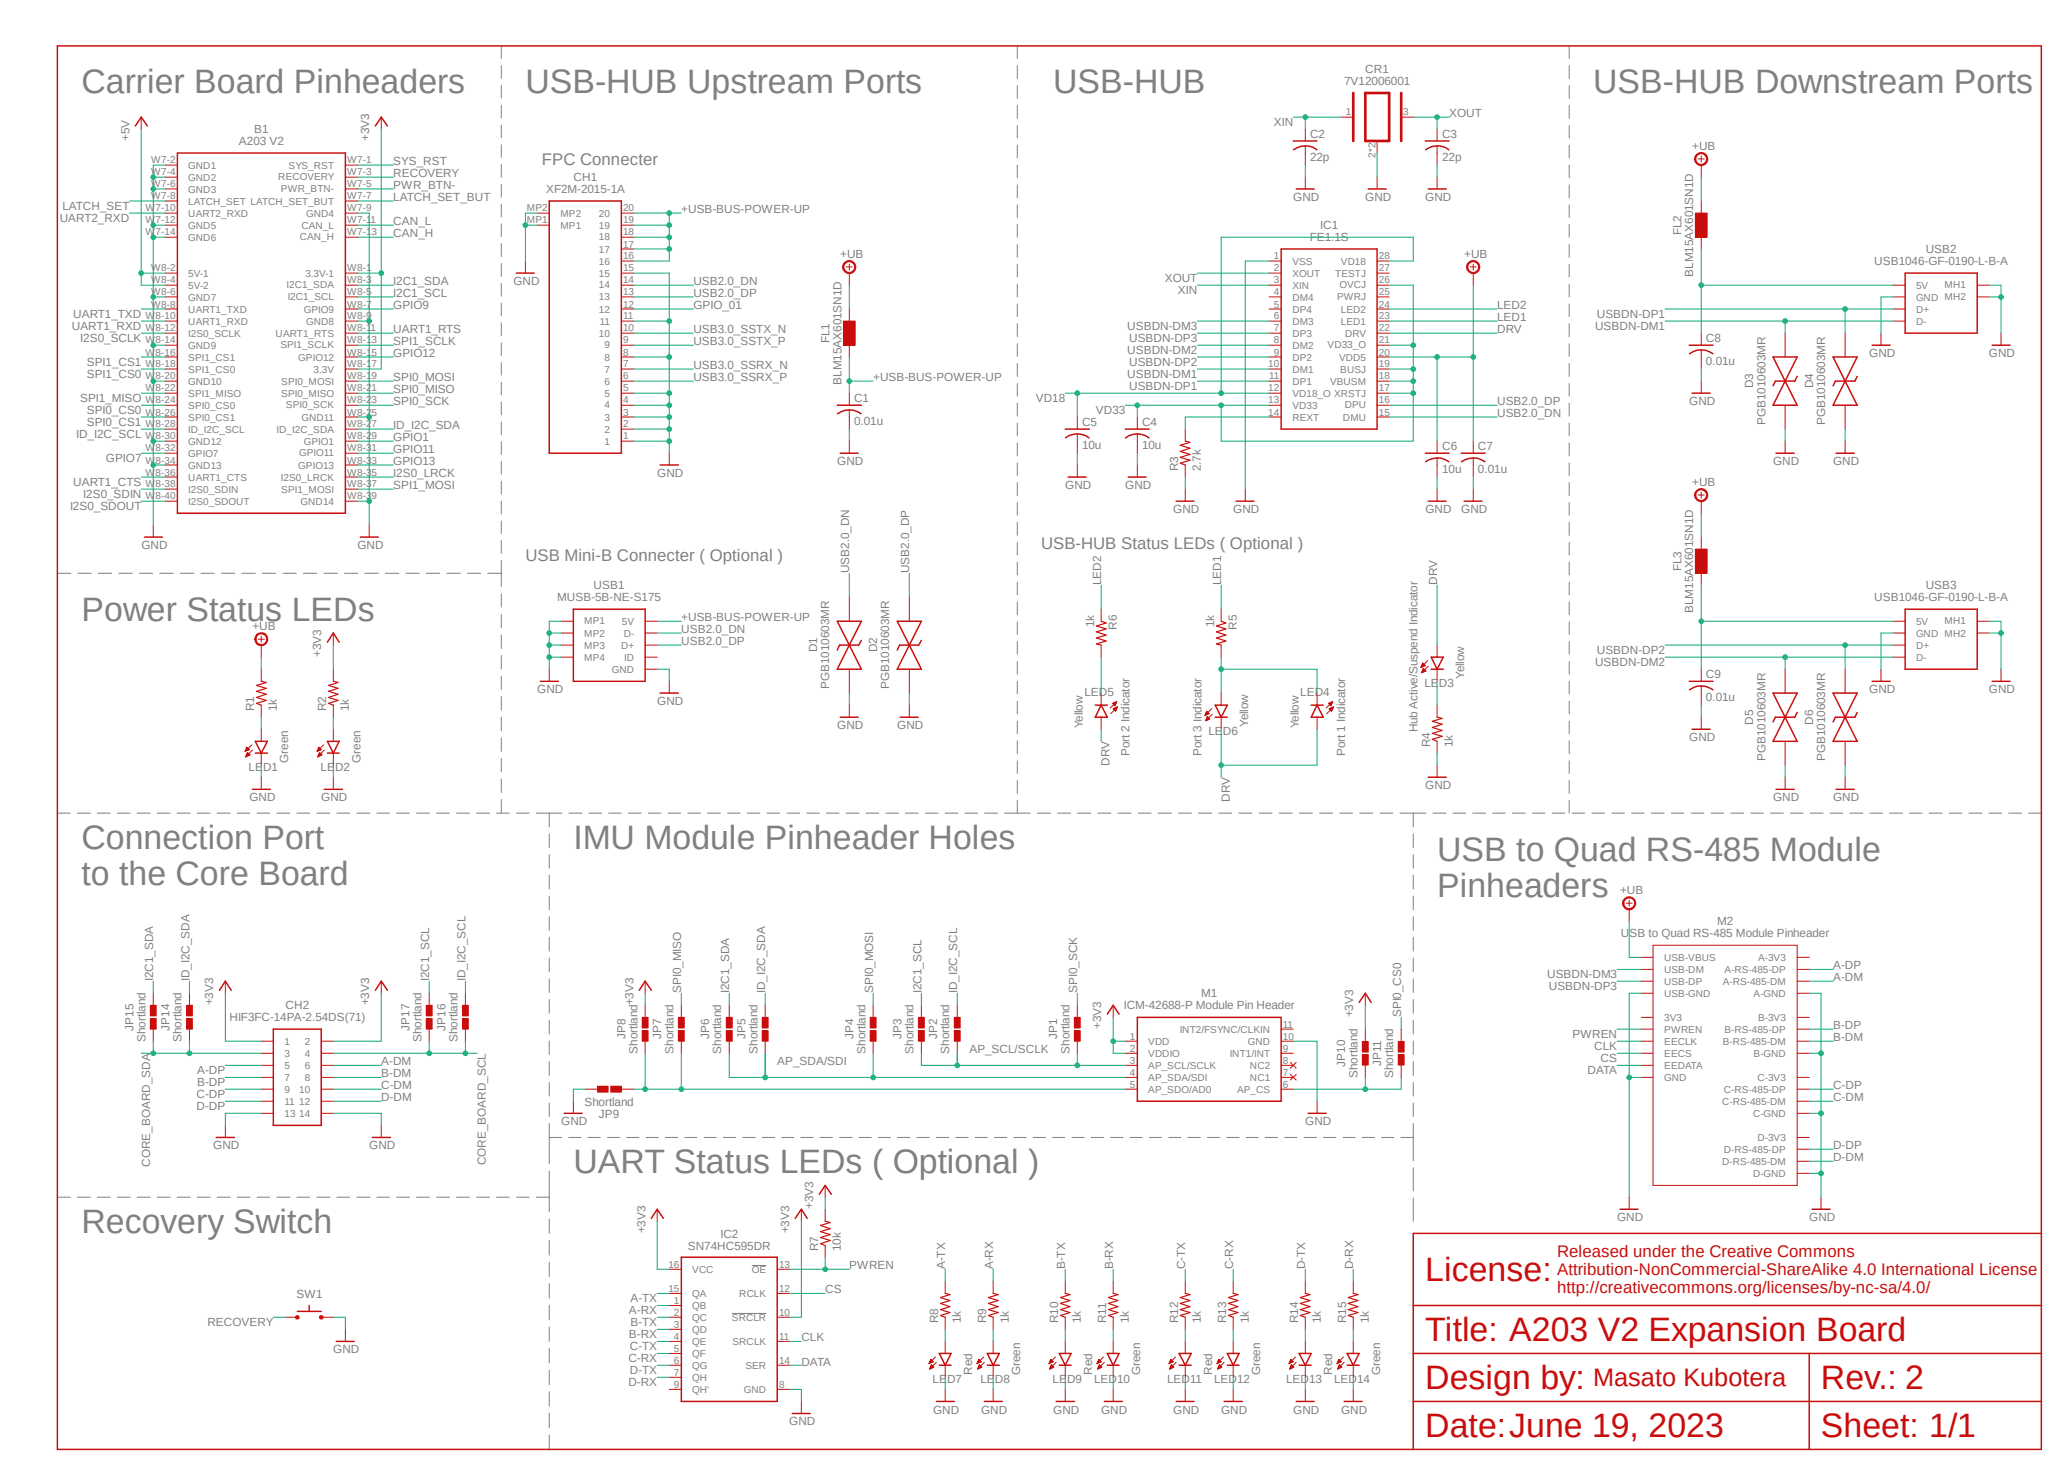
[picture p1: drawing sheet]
<svg xmlns="http://www.w3.org/2000/svg" width="297mm" height="210mm" viewBox="0 0 297 210" stroke-linecap="round" stroke-linejoin="round" font-family="sans-serif">
<defs><g id="words">
<g font-size="4.9" fill="#808080">
<text x="11.7" y="13.4">Carrier Board Pinheaders</text>
<text x="75.6" y="13.4">USB-HUB Upstream Ports</text>
<text x="151.6" y="13.4">USB-HUB</text>
<text x="229.3" y="13.4">USB-HUB Downstream Ports</text>
<text x="11.7" y="89.4">Power Status LEDs</text>
<text x="11.7" y="122.2">Connection Port</text>
<text x="82.5" y="122.2">IMU Module Pinheader Holes</text>
<text x="206.8" y="123.9">USB to Quad RS-485 Module</text>
<text x="11.7" y="127.3">to the Core Board</text>
<text x="206.8" y="129.1">Pinheaders</text>
<text x="82.5" y="168.8">UART Status LEDs ( Optional )</text>
<text x="11.7" y="177.4">Recovery Switch</text>
</g>
<g font-size="4.9" fill="#c90d0c">
<text x="205.1" y="184.3">License:</text>
<text x="205.1" y="193">Title: A203 V2 Expansion Board</text>
<text x="205.1" y="199.9">Design by:</text>
<text x="262" y="199.9">Rev.: 2</text>
<text x="205.1" y="206.8">Date:June 19, 2023</text>
<text x="262" y="206.8">Sheet: 1/1</text>
</g>
<text font-size="3.6" fill="#c90d0c" x="229.3" y="199.4">Masato Kubotera</text>
<g font-size="2.4" fill="#808080">
<text x="78" y="23.7">FPC Connecter</text>
<text x="75.6" y="80.7">USB Mini-B Connecter ( Optional )</text>
<text x="149.8" y="79">USB-HUB Status LEDs ( Optional )</text>
</g>
<g font-size="2.4" fill="#c90d0c">
<text x="224.1" y="180.8">Released under the Creative Commons</text>
<text x="224.1" y="183.4">Attribution-NonCommercial-ShareAlike 4.0 International License</text>
<text x="224.1" y="186">http://creativecommons.org/licenses/by-nc-sa/4.0/</text>
</g>
<g font-size="1.7" fill="#808080">
<text x="196.5" y="10.5">CR1</text>
<text x="193.4" y="12.2">7V12006001</text>
<text x="208.5" y="16.8">XOUT</text>
<text x="18.6" y="20.3" transform="rotate(-90 18.6 20.3)">+5V</text>
<text x="34.4" y="20.9">A203 V2</text>
<text x="36.6" y="19.1">B1</text>
<text x="53.1" y="20.3" transform="rotate(-90 53.1 20.3)">+3V3</text>
<text x="56.6" y="23.7">SYS_RST</text>
<text x="183.3" y="18.1">XIN</text>
<text x="188.5" y="23.2">22p</text>
<text x="188.5" y="19.9">C2</text>
<text x="207.5" y="23.2">22p</text>
<text x="207.5" y="19.9">C3</text>
<text x="243.5" y="21.6">+UB</text>
<text x="56.6" y="25.5">RECOVERY</text>
<text x="56.6" y="27.2">PWR_BTN-</text>
<text x="56.6" y="28.9">LATCH_SET_BUT</text>
<text x="78.6" y="27.8">XF2M-2015-1A</text>
<text x="82.5" y="26.1">CH1</text>
<text x="186.1" y="28.9">GND</text>
<text x="196.5" y="28.9">GND</text>
<text x="205.1" y="28.9">GND</text>
<text x="8.6" y="31.9">UART2_RXD</text>
<text x="9" y="30.1">LATCH_SET</text>
<text x="56.6" y="32.4">CAN_L</text>
<text x="56.6" y="34.1">CAN_H</text>
<text x="98" y="30.6">+USB-BUS-POWER-UP</text>
<text x="188.5" y="34.7">FE1.1S</text>
<text x="190" y="33">IC1</text>
<text x="242" y="33.8" transform="rotate(-90 242 33.8)">FL2</text>
<text x="56.6" y="41">I2C1_SDA</text>
<text x="73.9" y="41">GND</text>
<text x="99.8" y="41">USB2.0_DN</text>
<text x="120.9" y="37.1">+UB</text>
<text x="167.6" y="40.5">XOUT</text>
<text x="210.7" y="37.1">+UB</text>
<text x="243.7" y="39.8" transform="rotate(-90 243.7 39.8)">BLM15AX601SN1D</text>
<text x="269.7" y="38.1">USB1046-GF-0190-L-B-A</text>
<text x="277.1" y="36.4">USB2</text>
<text x="10.3" y="47.4">UART1_RXD</text>
<text x="10.5" y="45.7">UART1_TXD</text>
<text x="56.6" y="42.7">I2C1_SCL</text>
<text x="56.6" y="44.4">GPIO9</text>
<text x="56.6" y="47.9">UART1_RTS</text>
<text x="99.8" y="47.9">USB3.0_SSTX_N</text>
<text x="99.8" y="44.4">GPIO_01</text>
<text x="99.8" y="42.7">USB2.0_DP</text>
<text x="162.2" y="47.4">USBDN-DM3</text>
<text x="169.5" y="42.2">XIN</text>
<text x="215.4" y="44.4">LED2</text>
<text x="215.4" y="46.2">LED1</text>
<text x="215.4" y="47.9">DRV</text>
<text x="229.5" y="47.4">USBDN-DM1</text>
<text x="229.8" y="45.7">USBDN-DP1</text>
<text x="11.6" y="49.1">I2S0_SCLK</text>
<text x="12.5" y="52.6">SPI1_CS1</text>
<text x="56.6" y="49.7">SPI1_SCLK</text>
<text x="56.6" y="51.4">GPIO12</text>
<text x="99.8" y="53.1">USB3.0_SSRX_N</text>
<text x="99.8" y="49.7">USB3.0_SSTX_P</text>
<text x="119.4" y="49.4" transform="rotate(-90 119.4 49.4)">FL1</text>
<text x="162.2" y="50.9">USBDN-DM2</text>
<text x="162.5" y="52.6">USBDN-DP2</text>
<text x="162.5" y="49.1">USBDN-DP3</text>
<text x="245.5" y="52.5">0.01u</text>
<text x="245.5" y="49.2">C8</text>
<text x="269" y="51.4">GND</text>
<text x="286.2" y="51.4">GND</text>
<text x="11.5" y="57.8">SPI1_MISO</text>
<text x="12.5" y="54.3">SPI1_CS0</text>
<text x="12.5" y="59.5">SPI0_CS0</text>
<text x="56.6" y="58.3">SPI0_SCK</text>
<text x="56.6" y="56.6">SPI0_MISO</text>
<text x="56.6" y="54.8">SPI0_MOSI</text>
<text x="99.8" y="54.8">USB3.0_SSRX_P</text>
<text x="121.1" y="55.4" transform="rotate(-90 121.1 55.4)">BLM15AX601SN1D</text>
<text x="122.9" y="57.8">C1</text>
<text x="125.6" y="54.8">+USB-BUS-POWER-UP</text>
<text x="149.1" y="57.8">VD18</text>
<text x="157.7" y="59.5">VD33</text>
<text x="162.2" y="54.3">USBDN-DM1</text>
<text x="162.5" y="56">USBDN-DP1</text>
<text x="215.4" y="58.3">USB2.0_DP</text>
<text x="215.4" y="60">USB2.0_DN</text>
<text x="243.1" y="58.3">GND</text>
<text x="252.3" y="55.9" transform="rotate(-90 252.3 55.9)">D3</text>
<text x="260.9" y="55.9" transform="rotate(-90 260.9 55.9)">D4</text>
<text x="11" y="62.9">ID_I2C_SCL</text>
<text x="12.5" y="61.2">SPI0_CS1</text>
<text x="56.6" y="65.2">GPIO11</text>
<text x="56.6" y="63.5">GPIO1</text>
<text x="56.6" y="61.7">ID_I2C_SDA</text>
<text x="122.9" y="61.1">0.01u</text>
<text x="155.7" y="64.6">10u</text>
<text x="155.7" y="61.3">C5</text>
<text x="164.3" y="64.6">10u</text>
<text x="164.3" y="61.3">C4</text>
<text x="207.5" y="64.8">C6</text>
<text x="212.7" y="64.8">C7</text>
<text x="254" y="61.2" transform="rotate(-90 254 61.2)">PGB1010603MR</text>
<text x="262.6" y="61.2" transform="rotate(-90 262.6 61.2)">PGB1010603MR</text>
<text x="10.5" y="69.8">UART1_CTS</text>
<text x="12" y="71.6">I2S0_SDIN</text>
<text x="15.2" y="66.4">GPIO7</text>
<text x="56.6" y="70.4">SPI1_MOSI</text>
<text x="56.6" y="68.6">I2S0_LRCK</text>
<text x="56.6" y="66.9">GPIO13</text>
<text x="94.6" y="68.6">GND</text>
<text x="120.5" y="66.9">GND</text>
<text x="153.3" y="70.4">GND</text>
<text x="161.9" y="70.4">GND</text>
<text x="169.5" y="67.8" transform="rotate(-90 169.5 67.8)">R3</text>
<text x="172.8" y="67.8" transform="rotate(-90 172.8 67.8)">2.7k</text>
<text x="207.5" y="68">10u</text>
<text x="212.7" y="68">0.01u</text>
<text x="243.5" y="69.9">+UB</text>
<text x="255.1" y="66.9">GND</text>
<text x="263.8" y="66.9">GND</text>
<text x="10.1" y="73.3">I2S0_SDOUT</text>
<text x="168.8" y="73.8">GND</text>
<text x="177.5" y="73.8">GND</text>
<text x="205.1" y="73.8">GND</text>
<text x="210.3" y="73.8">GND</text>
<text x="20.4" y="79">GND</text>
<text x="51.4" y="79">GND</text>
<text x="122.2" y="82.5" transform="rotate(-90 122.2 82.5)">USB2.0_DN</text>
<text x="130.9" y="82.5" transform="rotate(-90 130.9 82.5)">USB2.0_DP</text>
<text x="242" y="82.2" transform="rotate(-90 242 82.2)">FL3</text>
<text x="80.2" y="86.5">MUSB-5B-NE-S175</text>
<text x="85.4" y="84.8">USB1</text>
<text x="98" y="89.4">+USB-BUS-POWER-UP</text>
<text x="158.5" y="84.2" transform="rotate(-90 158.5 84.2)">LED2</text>
<text x="175.7" y="84.2" transform="rotate(-90 175.7 84.2)">LED1</text>
<text x="206.8" y="84.2" transform="rotate(-90 206.8 84.2)">DRV</text>
<text x="243.7" y="88.2" transform="rotate(-90 243.7 88.2)">BLM15AX601SN1D</text>
<text x="269.7" y="86.5">USB1046-GF-0190-L-B-A</text>
<text x="277.1" y="84.8">USB3</text>
<text x="36.3" y="90.6">+UB</text>
<text x="46.2" y="94.5" transform="rotate(-90 46.2 94.5)">+3V3</text>
<text x="98" y="92.8">USB2.0_DP</text>
<text x="98" y="91.1">USB2.0_DN</text>
<text x="117.6" y="93.9" transform="rotate(-90 117.6 93.9)">D1</text>
<text x="126.2" y="93.9" transform="rotate(-90 126.2 93.9)">D2</text>
<text x="157.4" y="90.3" transform="rotate(-90 157.4 90.3)">1k</text>
<text x="160.7" y="90.6" transform="rotate(-90 160.7 90.6)">R6</text>
<text x="174.7" y="90.3" transform="rotate(-90 174.7 90.3)">1k</text>
<text x="178" y="90.6" transform="rotate(-90 178 90.6)">R5</text>
<text x="229.5" y="95.8">USBDN-DM2</text>
<text x="229.8" y="94">USBDN-DP2</text>
<text x="77.3" y="99.7">GND</text>
<text x="94.6" y="101.4">GND</text>
<text x="119.3" y="99.1" transform="rotate(-90 119.3 99.1)">PGB1010603MR</text>
<text x="128" y="99.1" transform="rotate(-90 128 99.1)">PGB1010603MR</text>
<text x="156" y="100.1">LED5</text>
<text x="187.1" y="100.1">LED4</text>
<text x="205" y="98.9">LED3</text>
<text x="210.7" y="97.7" transform="rotate(-90 210.7 97.7)">Yellow</text>
<text x="245.5" y="100.8">0.01u</text>
<text x="245.5" y="97.5">C9</text>
<text x="269" y="99.7">GND</text>
<text x="286.2" y="99.7">GND</text>
<text x="36.6" y="102.3" transform="rotate(-90 36.6 102.3)">R1</text>
<text x="39.8" y="102.3" transform="rotate(-90 39.8 102.3)">1k</text>
<text x="46.9" y="102.3" transform="rotate(-90 46.9 102.3)">R2</text>
<text x="50.2" y="102.3" transform="rotate(-90 50.2 102.3)">1k</text>
<text x="120.5" y="104.9">GND</text>
<text x="129.1" y="104.9">GND</text>
<text x="155.8" y="104.8" transform="rotate(-90 155.8 104.8)">Yellow</text>
<text x="173.9" y="105.8">LED6</text>
<text x="179.6" y="104.6" transform="rotate(-90 179.6 104.6)">Yellow</text>
<text x="186.9" y="104.8" transform="rotate(-90 186.9 104.8)">Yellow</text>
<text x="204" y="105.4" transform="rotate(-90 204 105.4)">Hub Active/Suspend Indicator</text>
<text x="205.8" y="107.5" transform="rotate(-90 205.8 107.5)">R4</text>
<text x="209" y="107.5" transform="rotate(-90 209 107.5)">1k</text>
<text x="243.1" y="106.6">GND</text>
<text x="252.3" y="104.2" transform="rotate(-90 252.3 104.2)">D5</text>
<text x="260.9" y="104.2" transform="rotate(-90 260.9 104.2)">D6</text>
<text x="35.8" y="111">LED1</text>
<text x="41.5" y="109.7" transform="rotate(-90 41.5 109.7)">Green</text>
<text x="46.1" y="111">LED2</text>
<text x="51.9" y="109.7" transform="rotate(-90 51.9 109.7)">Green</text>
<text x="159.7" y="110.2" transform="rotate(-90 159.7 110.2)">DRV</text>
<text x="162.5" y="108.8" transform="rotate(-90 162.5 108.8)">Port 2 Indicator</text>
<text x="172.9" y="108.8" transform="rotate(-90 172.9 108.8)">Port 3 Indicator</text>
<text x="193.6" y="108.8" transform="rotate(-90 193.6 108.8)">Port 1 Indicator</text>
<text x="205.1" y="113.5">GND</text>
<text x="254" y="109.5" transform="rotate(-90 254 109.5)">PGB1010603MR</text>
<text x="262.6" y="109.5" transform="rotate(-90 262.6 109.5)">PGB1010603MR</text>
<text x="35.9" y="115.3">GND</text>
<text x="46.2" y="115.3">GND</text>
<text x="177" y="115.4" transform="rotate(-90 177 115.4)">DRV</text>
<text x="255.1" y="115.3">GND</text>
<text x="263.8" y="115.3">GND</text>
<text x="233.1" y="128.7">+UB</text>
<text x="233.3" y="134.8">USB to Quad RS-485 Module Pinheader</text>
<text x="247.1" y="133.1">M2</text>
<text x="22.1" y="141.1" transform="rotate(-90 22.1 141.1)">I2C1_SDA</text>
<text x="27.3" y="141.1" transform="rotate(-90 27.3 141.1)">ID_I2C_SDA</text>
<text x="61.8" y="141.1" transform="rotate(-90 61.8 141.1)">I2C1_SCL</text>
<text x="67" y="141.1" transform="rotate(-90 67 141.1)">ID_I2C_SCL</text>
<text x="98" y="142.9" transform="rotate(-90 98 142.9)">SPI0_MISO</text>
<text x="104.9" y="142.9" transform="rotate(-90 104.9 142.9)">I2C1_SDA</text>
<text x="110.1" y="142.9" transform="rotate(-90 110.1 142.9)">ID_I2C_SDA</text>
<text x="125.6" y="142.9" transform="rotate(-90 125.6 142.9)">SPI0_MOSI</text>
<text x="132.6" y="142.9" transform="rotate(-90 132.6 142.9)">I2C1_SCL</text>
<text x="137.8" y="142.9" transform="rotate(-90 137.8 142.9)">ID_I2C_SCL</text>
<text x="155" y="142.9" transform="rotate(-90 155 142.9)">SPI0_SCK</text>
<text x="172.8" y="143.5">M1</text>
<text x="222.6" y="140.7">USBDN-DM3</text>
<text x="222.9" y="142.4">USBDN-DP3</text>
<text x="263.8" y="141.1">A-DM</text>
<text x="263.8" y="139.4">A-DP</text>
<text x="19.2" y="148.2" transform="rotate(-90 19.2 148.2)">JP15</text>
<text x="21" y="149.9" transform="rotate(-90 21 149.9)">Shortland</text>
<text x="24.4" y="148.2" transform="rotate(-90 24.4 148.2)">JP14</text>
<text x="26.1" y="149.9" transform="rotate(-90 26.1 149.9)">Shortland</text>
<text x="30.7" y="144.6" transform="rotate(-90 30.7 144.6)">+3V3</text>
<text x="33" y="146.9">HIF3FC-14PA-2.54DS(71)</text>
<text x="41.1" y="145.2">CH2</text>
<text x="53.1" y="144.6" transform="rotate(-90 53.1 144.6)">+3V3</text>
<text x="58.9" y="148.2" transform="rotate(-90 58.9 148.2)">JP17</text>
<text x="60.7" y="149.9" transform="rotate(-90 60.7 149.9)">Shortland</text>
<text x="64.1" y="148.2" transform="rotate(-90 64.1 148.2)">JP16</text>
<text x="65.8" y="149.9" transform="rotate(-90 65.8 149.9)">Shortland</text>
<text x="90" y="149.5" transform="rotate(-90 90 149.5)">JP8</text>
<text x="91.1" y="144.6" transform="rotate(-90 91.1 144.6)">+3V3</text>
<text x="95.2" y="149.5" transform="rotate(-90 95.2 149.5)">JP7</text>
<text x="102.1" y="149.5" transform="rotate(-90 102.1 149.5)">JP6</text>
<text x="107.3" y="149.5" transform="rotate(-90 107.3 149.5)">JP5</text>
<text x="122.8" y="149.5" transform="rotate(-90 122.8 149.5)">JP4</text>
<text x="129.7" y="149.5" transform="rotate(-90 129.7 149.5)">JP3</text>
<text x="134.9" y="149.5" transform="rotate(-90 134.9 149.5)">JP2</text>
<text x="152.1" y="149.5" transform="rotate(-90 152.1 149.5)">JP1</text>
<text x="158.5" y="148" transform="rotate(-90 158.5 148)">+3V3</text>
<text x="161.7" y="145.2">ICM-42688-P Module Pin Header</text>
<text x="194.7" y="146.3" transform="rotate(-90 194.7 146.3)">+3V3</text>
<text x="201.6" y="146.3" transform="rotate(-90 201.6 146.3)">SPI0_CS0</text>
<text x="226.3" y="149.3">PWREN</text>
<text x="263.8" y="148">B-DP</text>
<text x="263.8" y="149.8">B-DM</text>
<text x="28.4" y="154.5">A-DP</text>
<text x="54.9" y="153.2">A-DM</text>
<text x="54.9" y="155">B-DM</text>
<text x="91.7" y="151.6" transform="rotate(-90 91.7 151.6)">Shortland</text>
<text x="96.9" y="151.6" transform="rotate(-90 96.9 151.6)">Shortland</text>
<text x="103.8" y="151.6" transform="rotate(-90 103.8 151.6)">Shortland</text>
<text x="109" y="151.6" transform="rotate(-90 109 151.6)">Shortland</text>
<text x="111.8" y="153.2">AP_SDA/SDI</text>
<text x="124.5" y="151.6" transform="rotate(-90 124.5 151.6)">Shortland</text>
<text x="131.4" y="151.6" transform="rotate(-90 131.4 151.6)">Shortland</text>
<text x="136.6" y="151.6" transform="rotate(-90 136.6 151.6)">Shortland</text>
<text x="139.5" y="151.5">AP_SCL/SCLK</text>
<text x="153.9" y="151.6" transform="rotate(-90 153.9 151.6)">Shortland</text>
<text x="193.6" y="153.4" transform="rotate(-90 193.6 153.4)">JP10</text>
<text x="195.3" y="155" transform="rotate(-90 195.3 155)">Shortland</text>
<text x="198.8" y="153.4" transform="rotate(-90 198.8 153.4)">JP11</text>
<text x="200.5" y="155" transform="rotate(-90 200.5 155)">Shortland</text>
<text x="228.4" y="154.5">DATA</text>
<text x="229.4" y="151">CLK</text>
<text x="230.3" y="152.7">CS</text>
<text x="28.3" y="159.6">D-DP</text>
<text x="28.3" y="157.9">C-DP</text>
<text x="28.4" y="156.2">B-DP</text>
<text x="54.9" y="156.7">C-DM</text>
<text x="54.9" y="158.4">D-DM</text>
<text x="80.8" y="161.9">GND</text>
<text x="84.1" y="159">Shortland</text>
<text x="86.2" y="160.8">JP9</text>
<text x="187.8" y="161.9">GND</text>
<text x="263.8" y="158.4">C-DM</text>
<text x="263.8" y="156.7">C-DP</text>
<text x="21.6" y="167.8" transform="rotate(-90 21.6 167.8)">CORE_BOARD_SDA</text>
<text x="30.7" y="165.3">GND</text>
<text x="53.1" y="165.3">GND</text>
<text x="69.9" y="167.6" transform="rotate(-90 69.9 167.6)">CORE_BOARD_SCL</text>
<text x="263.8" y="165.3">D-DP</text>
<text x="263.8" y="167">D-DM</text>
<text x="117" y="173.9" transform="rotate(-90 117 173.9)">+3V3</text>
<text x="92.9" y="177.4" transform="rotate(-90 92.9 177.4)">+3V3</text>
<text x="99" y="179.7">SN74HC595DR</text>
<text x="103.7" y="178">IC2</text>
<text x="113.6" y="177.4" transform="rotate(-90 113.6 177.4)">+3V3</text>
<text x="117.7" y="180" transform="rotate(-90 117.7 180)">R7</text>
<text x="121" y="180" transform="rotate(-90 121 180)">10k</text>
<text x="232.7" y="175.7">GND</text>
<text x="260.3" y="175.7">GND</text>
<text x="122.2" y="182.6">PWREN</text>
<text x="136" y="182.6" transform="rotate(-90 136 182.6)">A-TX</text>
<text x="142.9" y="182.6" transform="rotate(-90 142.9 182.6)">A-RX</text>
<text x="153.3" y="182.6" transform="rotate(-90 153.3 182.6)">B-TX</text>
<text x="160.2" y="182.6" transform="rotate(-90 160.2 182.6)">B-RX</text>
<text x="170.6" y="182.6" transform="rotate(-90 170.6 182.6)">C-TX</text>
<text x="177.5" y="182.6" transform="rotate(-90 177.5 182.6)">C-RX</text>
<text x="187.8" y="182.6" transform="rotate(-90 187.8 182.6)">D-TX</text>
<text x="194.7" y="182.6" transform="rotate(-90 194.7 182.6)">D-RX</text>
<text x="29.8" y="190.7">RECOVERY</text>
<text x="42.7" y="186.6">SW1</text>
<text x="90.5" y="189">A-RX</text>
<text x="90.7" y="187.3">A-TX</text>
<text x="90.7" y="190.7">B-TX</text>
<text x="118.7" y="186.1">CS</text>
<text x="135" y="190.4" transform="rotate(-90 135 190.4)">R8</text>
<text x="138.3" y="190.4" transform="rotate(-90 138.3 190.4)">1k</text>
<text x="141.9" y="190.4" transform="rotate(-90 141.9 190.4)">R9</text>
<text x="145.2" y="190.4" transform="rotate(-90 145.2 190.4)">1k</text>
<text x="152.3" y="190.4" transform="rotate(-90 152.3 190.4)">R10</text>
<text x="155.5" y="190.4" transform="rotate(-90 155.5 190.4)">1k</text>
<text x="159.2" y="190.4" transform="rotate(-90 159.2 190.4)">R11</text>
<text x="162.4" y="190.4" transform="rotate(-90 162.4 190.4)">1k</text>
<text x="169.5" y="190.4" transform="rotate(-90 169.5 190.4)">R12</text>
<text x="172.8" y="190.4" transform="rotate(-90 172.8 190.4)">1k</text>
<text x="176.4" y="190.4" transform="rotate(-90 176.4 190.4)">R13</text>
<text x="179.7" y="190.4" transform="rotate(-90 179.7 190.4)">1k</text>
<text x="186.8" y="190.4" transform="rotate(-90 186.8 190.4)">R14</text>
<text x="190.1" y="190.4" transform="rotate(-90 190.1 190.4)">1k</text>
<text x="193.7" y="190.4" transform="rotate(-90 193.7 190.4)">R15</text>
<text x="197" y="190.4" transform="rotate(-90 197 190.4)">1k</text>
<text x="48" y="194.7">GND</text>
<text x="90.4" y="195.9">C-RX</text>
<text x="90.5" y="192.4">B-RX</text>
<text x="90.6" y="194.2">C-TX</text>
<text x="90.6" y="197.7">D-TX</text>
<text x="115.3" y="196.4">DATA</text>
<text x="115.3" y="193">CLK</text>
<text x="139.9" y="197.8" transform="rotate(-90 139.9 197.8)">Red</text>
<text x="146.8" y="197.8" transform="rotate(-90 146.8 197.8)">Green</text>
<text x="157.2" y="197.8" transform="rotate(-90 157.2 197.8)">Red</text>
<text x="164.1" y="197.8" transform="rotate(-90 164.1 197.8)">Green</text>
<text x="174.5" y="197.8" transform="rotate(-90 174.5 197.8)">Red</text>
<text x="181.4" y="197.8" transform="rotate(-90 181.4 197.8)">Green</text>
<text x="191.7" y="197.8" transform="rotate(-90 191.7 197.8)">Red</text>
<text x="198.6" y="197.8" transform="rotate(-90 198.6 197.8)">Green</text>
<text x="90.4" y="199.3">D-RX</text>
<text x="134.2" y="199">LED7</text>
<text x="134.3" y="203.3">GND</text>
<text x="141.1" y="199">LED8</text>
<text x="141.2" y="203.3">GND</text>
<text x="151.5" y="199">LED9</text>
<text x="151.6" y="203.3">GND</text>
<text x="157.4" y="199">LED10</text>
<text x="158.5" y="203.3">GND</text>
<text x="167.9" y="199">LED11</text>
<text x="168.8" y="203.3">GND</text>
<text x="174.7" y="199">LED12</text>
<text x="175.7" y="203.3">GND</text>
<text x="185.1" y="199">LED13</text>
<text x="186.1" y="203.3">GND</text>
<text x="192" y="199">LED14</text>
<text x="193" y="203.3">GND</text>
<text x="113.6" y="205">GND</text>
</g>
<g font-size="1.4" fill="#808080">
<text x="193.7" y="16.6">1</text>
<text x="201.9" y="16.6">3</text>
<text x="21.8" y="23.5">W7-2</text>
<text x="50" y="23.5">W7-1</text>
<text x="198" y="22.7" transform="rotate(-90 198 22.7)">2*2</text>
<text x="21.8" y="25.2">W7-4</text>
<text x="21.8" y="27">W7-6</text>
<text x="21.8" y="28.7">W7-8</text>
<text x="27.1" y="24.3">GND1</text>
<text x="27.1" y="26">GND2</text>
<text x="27.1" y="27.7">GND3</text>
<text x="27.1" y="29.4">LATCH_SET LATCH_SET_BUT</text>
<text x="40" y="26">RECOVERY</text>
<text x="40.4" y="27.7">PWR_BTN-</text>
<text x="41.5" y="24.3">SYS_RST</text>
<text x="50" y="25.2">W7-3</text>
<text x="50" y="27">W7-5</text>
<text x="50" y="28.7">W7-7</text>
<text x="21" y="30.4">W7-10</text>
<text x="21" y="32.1">W7-12</text>
<text x="21" y="33.9">W7-14</text>
<text x="27.1" y="31.2">UART2_RXD</text>
<text x="27.1" y="32.9">GND5</text>
<text x="27.1" y="34.6">GND6</text>
<text x="43.1" y="34.6">CAN_H</text>
<text x="43.4" y="32.9">CAN_L</text>
<text x="44.1" y="31.2">GND4</text>
<text x="50" y="30.4">W7-9</text>
<text x="50" y="32.1">W7-11</text>
<text x="50" y="33.9">W7-13</text>
<text x="75.8" y="32.1">MP1</text>
<text x="75.8" y="30.4">MP2</text>
<text x="80.6" y="32.9">MP1</text>
<text x="80.6" y="31.2">MP2</text>
<text x="86.2" y="34.6">18</text>
<text x="86.2" y="32.9">19</text>
<text x="86.2" y="31.2">20</text>
<text x="89.7" y="35.6">17</text>
<text x="89.7" y="33.9">18</text>
<text x="89.7" y="32.1">19</text>
<text x="89.7" y="30.4">20</text>
<text x="21.8" y="39">W8-2</text>
<text x="21.8" y="40.8">W8-4</text>
<text x="27.1" y="39.8">5V-1</text>
<text x="27.1" y="41.5">5V-2</text>
<text x="41.2" y="41.5">I2C1_SDA</text>
<text x="43.9" y="39.8">3.3V-1</text>
<text x="50" y="39">W8-1</text>
<text x="50" y="40.8">W8-3</text>
<text x="86.2" y="41.5">14</text>
<text x="86.2" y="39.8">15</text>
<text x="86.2" y="38.1">16</text>
<text x="86.2" y="36.3">17</text>
<text x="89.7" y="40.8">14</text>
<text x="89.7" y="39">15</text>
<text x="89.7" y="37.3">16</text>
<text x="183.3" y="37.3">1</text>
<text x="183.3" y="39">2</text>
<text x="183.3" y="40.8">3</text>
<text x="186" y="38.1">VSS</text>
<text x="186" y="39.8">XOUT</text>
<text x="186" y="41.5">XIN</text>
<text x="192.2" y="39.8">TESTJ</text>
<text x="192.7" y="41.5">OVCJ</text>
<text x="193" y="38.1">VD18</text>
<text x="198.4" y="40.8">26</text>
<text x="198.4" y="39">27</text>
<text x="198.4" y="37.3">28</text>
<text x="275.7" y="41.5">5V</text>
<text x="279.8" y="41.5">MH1</text>
<text x="21" y="45.9">W8-10</text>
<text x="21" y="47.7">W8-12</text>
<text x="21.8" y="42.5">W8-6</text>
<text x="21.8" y="44.2">W8-8</text>
<text x="27.1" y="43.3">GND7</text>
<text x="27.1" y="45">UART1_TXD</text>
<text x="27.1" y="46.7">UART1_RXD</text>
<text x="41.4" y="43.2">I2C1_SCL</text>
<text x="43.7" y="45">GPIO9</text>
<text x="44.1" y="46.7">GND8</text>
<text x="50" y="42.5">W8-5</text>
<text x="50" y="44.2">W8-7</text>
<text x="50" y="45.9">W8-9</text>
<text x="50" y="47.7">W8-11</text>
<text x="86.2" y="45">12</text>
<text x="86.2" y="43.2">13</text>
<text x="86.3" y="46.7">11</text>
<text x="89.7" y="47.7">10</text>
<text x="89.7" y="45.9">11</text>
<text x="89.7" y="44.2">12</text>
<text x="89.7" y="42.5">13</text>
<text x="183.3" y="42.5">4</text>
<text x="183.3" y="44.2">5</text>
<text x="183.3" y="45.9">6</text>
<text x="183.3" y="47.7">7</text>
<text x="186" y="43.3">DM4</text>
<text x="186" y="45">DP4</text>
<text x="186" y="46.7">DM3</text>
<text x="192.4" y="43.2">PWRJ</text>
<text x="193" y="46.7">LED1</text>
<text x="193" y="45">LED2</text>
<text x="198.4" y="47.7">22</text>
<text x="198.4" y="45.9">23</text>
<text x="198.4" y="44.2">24</text>
<text x="198.4" y="42.5">25</text>
<text x="275.7" y="43.3">GND MH2</text>
<text x="275.7" y="45">D+</text>
<text x="275.7" y="46.7">D-</text>
<text x="21" y="49.4">W8-14</text>
<text x="21" y="51.1">W8-16</text>
<text x="21" y="52.8">W8-18</text>
<text x="27.1" y="48.4">I2S0_SCLK</text>
<text x="27.1" y="50.2">GND9</text>
<text x="27.1" y="51.9">SPI1_CS1</text>
<text x="27.1" y="53.6">SPI1_CS0</text>
<text x="39.7" y="48.4">UART1_RTS</text>
<text x="40.3" y="50.1">SPI1_SCLK</text>
<text x="42.9" y="51.9">GPIO12</text>
<text x="45.1" y="53.6">3.3V</text>
<text x="50" y="49.4">W8-13</text>
<text x="50" y="51.1">W8-15</text>
<text x="50" y="52.8">W8-17</text>
<text x="86.2" y="48.4">10</text>
<text x="87" y="53.6">7</text>
<text x="87" y="51.9">8</text>
<text x="87" y="50.1">9</text>
<text x="89.7" y="52.8">7</text>
<text x="89.7" y="51.1">8</text>
<text x="89.7" y="49.4">9</text>
<text x="182.5" y="52.8">10</text>
<text x="183.3" y="49.4">8</text>
<text x="183.3" y="51.1">9</text>
<text x="186" y="48.4">DP3</text>
<text x="186" y="50.2">DM2</text>
<text x="186" y="51.9">DP2</text>
<text x="186" y="53.6">DM1</text>
<text x="191.1" y="50.1">VD33_O</text>
<text x="192.7" y="51.9">VDD5</text>
<text x="192.9" y="53.6">BUSJ</text>
<text x="193.5" y="48.4">DRV</text>
<text x="198.4" y="52.8">19</text>
<text x="198.4" y="51.1">20</text>
<text x="198.4" y="49.4">21</text>
<text x="21" y="54.6">W8-20</text>
<text x="21" y="56.3">W8-22</text>
<text x="21" y="58">W8-24</text>
<text x="21" y="59.8">W8-26</text>
<text x="27.1" y="55.3">GND10</text>
<text x="27.1" y="57.1">SPI1_MISO</text>
<text x="27.1" y="58.8">SPI0_CS0</text>
<text x="40.5" y="55.3">SPI0_MOSI</text>
<text x="40.5" y="57.1">SPI0_MISO</text>
<text x="41.1" y="58.8">SPI0_SCK</text>
<text x="50" y="54.6">W8-19</text>
<text x="50" y="56.3">W8-21</text>
<text x="50" y="58">W8-23</text>
<text x="50" y="59.8">W8-25</text>
<text x="87" y="58.8">4</text>
<text x="87" y="57.1">5</text>
<text x="87" y="55.3">6</text>
<text x="89.7" y="59.8">3</text>
<text x="89.7" y="58">4</text>
<text x="89.7" y="56.3">5</text>
<text x="89.7" y="54.6">6</text>
<text x="182.5" y="56.3">12</text>
<text x="182.5" y="58">13</text>
<text x="182.5" y="59.8">14</text>
<text x="182.6" y="54.6">11</text>
<text x="186" y="55.3">DP1</text>
<text x="186" y="57.1">VD18_O XRSTJ</text>
<text x="186" y="58.8">VD33</text>
<text x="191.4" y="55.3">VBUSM</text>
<text x="193.5" y="58.8">DPU</text>
<text x="198.4" y="59.8">15</text>
<text x="198.4" y="58">16</text>
<text x="198.4" y="56.3">17</text>
<text x="198.4" y="54.6">18</text>
<text x="21" y="61.5">W8-28</text>
<text x="21" y="63.2">W8-30</text>
<text x="21" y="64.9">W8-32</text>
<text x="27.1" y="60.5">SPI0_CS1</text>
<text x="27.1" y="62.2">ID_I2C_SCL</text>
<text x="27.1" y="64">GND12</text>
<text x="27.1" y="65.7">GPIO7</text>
<text x="39.8" y="62.2">ID_I2C_SDA</text>
<text x="43.1" y="65.7">GPIO11</text>
<text x="43.4" y="60.5">GND11</text>
<text x="43.7" y="64">GPIO1</text>
<text x="50" y="61.5">W8-27</text>
<text x="50" y="63.2">W8-29</text>
<text x="50" y="64.9">W8-31</text>
<text x="87" y="64">1</text>
<text x="87" y="62.2">2</text>
<text x="87" y="60.5">3</text>
<text x="89.7" y="63.2">1</text>
<text x="89.7" y="61.5">2</text>
<text x="186" y="60.5">REXT</text>
<text x="193.3" y="60.5">DMU</text>
<text x="21" y="66.7">W8-34</text>
<text x="21" y="68.4">W8-36</text>
<text x="21" y="70.1">W8-38</text>
<text x="21" y="71.8">W8-40</text>
<text x="27.1" y="67.4">GND13</text>
<text x="27.1" y="69.2">UART1_CTS</text>
<text x="27.1" y="70.9">I2S0_SDIN</text>
<text x="40.4" y="69.1">I2S0_LRCK</text>
<text x="40.5" y="70.9">SPI1_MOSI</text>
<text x="42.9" y="67.4">GPIO13</text>
<text x="50" y="66.7">W8-33</text>
<text x="50" y="68.4">W8-35</text>
<text x="50" y="70.1">W8-37</text>
<text x="50" y="71.8">W8-39</text>
<text x="27.1" y="72.6">I2S0_SDOUT</text>
<text x="43.3" y="72.6">GND14</text>
<text x="84.1" y="89.8">MP1</text>
<text x="89.5" y="89.9">5V</text>
<text x="275.7" y="89.9">5V</text>
<text x="279.8" y="89.8">MH1</text>
<text x="84.1" y="91.6">MP2</text>
<text x="84.1" y="93.3">MP3</text>
<text x="84.1" y="95">MP4</text>
<text x="89.4" y="93.3">D+</text>
<text x="89.7" y="91.6">D-</text>
<text x="89.8" y="95">ID</text>
<text x="275.7" y="91.6">GND MH2</text>
<text x="275.7" y="93.3">D+</text>
<text x="275.7" y="95">D-</text>
<text x="88.1" y="96.8">GND</text>
<text x="239.5" y="138.2">USB-VBUS</text>
<text x="239.5" y="140">USB-DM</text>
<text x="239.5" y="141.7">USB-DP</text>
<text x="239.5" y="143.4">USB-GND</text>
<text x="247.9" y="141.6">A-RS-485-DM</text>
<text x="248.2" y="139.9">A-RS-485-DP</text>
<text x="252.3" y="143.4">A-GND</text>
<text x="253" y="138.2">A-3V3</text>
<text x="162.6" y="149.6">1</text>
<text x="169.8" y="148.5">INT2/FSYNC/CLKIN</text>
<text x="184.6" y="149.6">10</text>
<text x="184.6" y="147.8">11</text>
<text x="239.5" y="146.9">3V3</text>
<text x="239.5" y="148.6">PWREN</text>
<text x="248.2" y="148.5">B-RS-485-DP</text>
<text x="253" y="146.8">B-3V3</text>
<text x="40.9" y="150.3">1</text>
<text x="40.9" y="152">3</text>
<text x="40.9" y="153.8">5</text>
<text x="40.9" y="155.5">7</text>
<text x="43.9" y="150.3">2</text>
<text x="43.9" y="155.4">8</text>
<text x="43.9" y="152">4</text>
<text x="43.9" y="153.8">6</text>
<text x="162.6" y="151.3">2</text>
<text x="162.6" y="153">3</text>
<text x="162.6" y="154.7">4</text>
<text x="165.2" y="152">VDDIO</text>
<text x="165.2" y="150.3">VDD</text>
<text x="165.2" y="153.8">AP_SCL/SCLK</text>
<text x="165.2" y="155.5">AP_SDA/SDI</text>
<text x="177" y="152">INT1/INT</text>
<text x="179.6" y="150.3">GND</text>
<text x="179.9" y="153.8">NC2</text>
<text x="179.9" y="155.4">NC1</text>
<text x="184.6" y="151.3">9</text>
<text x="184.6" y="153">8</text>
<text x="184.6" y="154.7">7</text>
<text x="239.5" y="150.3">EECLK</text>
<text x="239.5" y="152">EECS</text>
<text x="239.5" y="153.8">EEDATA</text>
<text x="239.5" y="155.5">GND</text>
<text x="247.9" y="150.3">B-RS-485-DM</text>
<text x="252.3" y="152">B-GND</text>
<text x="252.9" y="155.4">C-3V3</text>
<text x="40.9" y="157.2">9</text>
<text x="40.9" y="158.9">11 12</text>
<text x="40.9" y="160.7">13 14</text>
<text x="43.1" y="157.2">10</text>
<text x="162.6" y="156.5">5</text>
<text x="165.2" y="157.2">AP_SDO/AD0</text>
<text x="178" y="157.2">AP_CS</text>
<text x="184.6" y="156.5">6</text>
<text x="247.8" y="158.9">C-RS-485-DM</text>
<text x="248.1" y="157.2">C-RS-485-DP</text>
<text x="252.3" y="160.7">C-GND</text>
<text x="247.8" y="167.6">D-RS-485-DM</text>
<text x="248.1" y="165.8">D-RS-485-DP</text>
<text x="252.9" y="164.1">D-3V3</text>
<text x="252.3" y="169.3">D-GND</text>
<text x="96.2" y="182.4">16</text>
<text x="96.2" y="185.8">15</text>
<text x="99.6" y="183.1">VCC</text>
<text x="108.2" y="183.1">OE</text>
<text x="112.1" y="182.4">13</text>
<text x="112.1" y="185.8">12</text>
<text x="97" y="187.5">1</text>
<text x="97" y="189.3">2</text>
<text x="97" y="191">3</text>
<text x="99.6" y="188.3">QB</text>
<text x="99.6" y="190">QC</text>
<text x="99.6" y="191.7">QD</text>
<text x="99.6" y="186.6">QA</text>
<text x="105.3" y="190">SRCLR</text>
<text x="106.4" y="186.6">RCLK</text>
<text x="112.1" y="189.3">10</text>
<text x="97" y="192.7">4</text>
<text x="97" y="194.4">5</text>
<text x="97" y="196.2">6</text>
<text x="97" y="197.9">7</text>
<text x="99.6" y="193.5">QE</text>
<text x="99.6" y="195.2">QF</text>
<text x="99.6" y="196.9">QG</text>
<text x="105.4" y="193.5">SRCLK</text>
<text x="107.3" y="196.9">SER</text>
<text x="112.1" y="196.2">14</text>
<text x="112.1" y="192.7">11</text>
<text x="97" y="199.6">9</text>
<text x="99.6" y="198.7">QH</text>
<text x="99.6" y="200.4">QH'</text>
<text x="107.1" y="200.4">GND</text>
<text x="112.1" y="199.6">8</text>
</g>
</g></defs>
<path d="M7.9 6.5l286.7 202.4M294.6 6.5l-286.7 202.4" fill="none" stroke="#fff" stroke-width=".14"/>
<g fill="none" stroke="#808080" stroke-width=".14">
<path d="M72.1 6.6v1.8M72.1 9.4v1.9M72.1 12.3v1.8M72.1 15.2v1.8M72.1 18v1.8M146.4 6.6v1.8M146.4 9.4v1.9M146.4 12.3v1.8M146.4 15.2v1.8M146.4 18v1.9M225.8 6.6v1.8M225.8 9.4v1.9"/>
<path d="M225.8 12.3v1.8M225.8 15.2v1.8M225.8 18v1.9M72.1 20.8v1.8M72.1 23.7v1.8M72.1 26.5v1.9M72.1 29.4v1.8M72.1 32.2v1.8M72.1 35.1v1.8M72.1 37.9v1.9M146.4 20.9v1.8M146.4 23.7v1.9"/>
<path d="M146.4 26.6v1.8M146.4 29.5v1.8M146.4 32.3v1.8M146.4 35.2v1.8M146.4 38v1.8M225.8 20.9v1.8M225.8 23.7v1.9M225.8 26.6v1.8M225.8 29.5v1.8M225.8 32.3v1.8M225.8 35.2v1.8M225.8 38v1.8"/>
<path d="M72.1 40.8v1.8M72.1 43.6v1.8M72.1 46.4v1.9M72.1 49.3v1.8M72.1 52.2v1.8M72.1 55v1.8M72.1 57.8v1.9M146.4 40.9v1.8M146.4 43.7v1.9M146.4 46.6v1.8M146.4 49.4v1.9M146.4 52.3v1.8"/>
<path d="M146.4 55.2v1.8M146.4 58v1.9M225.8 40.9v1.8M225.8 43.7v1.9M225.8 46.6v1.8M225.8 49.4v1.9M225.8 52.3v1.8M225.8 55.2v1.8M225.8 58v1.9M72.1 60.7v1.8M72.1 63.5v1.9M72.1 66.4v1.8"/>
<path d="M72.1 69.2v1.9M72.1 72.1v1.8M72.1 74.9v1.9M72.1 77.8v1.8M146.4 60.9v1.8M146.4 63.7v1.9M146.4 66.6v1.8M146.4 69.4v1.9M146.4 72.3v1.8M146.4 75.1v1.9M146.4 78v1.8M225.8 60.9v1.8"/>
<path d="M225.8 63.7v1.9M225.8 66.6v1.8M225.8 69.4v1.9M225.8 72.3v1.8M225.8 75.1v1.9M225.8 78v1.8M8.3 82.5h1.9M11.2 82.5h1.9M14.1 82.5h2M17.1 82.5h1.9M20.1 82.5h1.9M23 82.5h1.9"/>
<path d="M26 82.5h1.9M28.9 82.5h1.9M31.9 82.5h1.9M34.8 82.5h1.9M37.8 82.5h1.9M40.7 82.5h1.9M43.6 82.5h2M46.6 82.5h2M49.6 82.5h1.9M52.5 82.5h1.9M55.5 82.5h1.9M58.4 82.5h1.9"/>
<path d="M61.3 82.5h2M64.3 82.5h2M67.3 82.5h1.9M70.2 82.5h1.9M72.1 80.6v3.8M72.1 85.4v1.9M72.1 88.4v1.9M72.1 91.4v1.9M72.1 94.3v1.9M72.1 97.2v2M146.4 80.9v1.8M146.4 83.7v1.9"/>
<path d="M146.4 86.6v1.8M146.4 89.5v1.8M146.4 92.3v1.8M146.4 95.2v1.8M146.4 98v1.8M225.8 80.9v1.8M225.8 83.7v1.9M225.8 86.6v1.8M225.8 89.5v1.8M225.8 92.3v1.8M225.8 95.2v1.8M225.8 98v1.8"/>
<path d="M8.3 117h1.8M11.1 117h1.9M14 117h1.8M16.9 117h1.8M19.7 117h1.9M22.6 117h1.9M25.5 117h1.8M28.4 117h1.8M31.2 117h1.9M34.1 117h1.8M37 117h1.8M39.8 117h1.9"/>
<path d="M42.7 117h1.9M45.6 117h1.9M48.5 117h1.8M51.4 117h1.8M54.2 117h1.8M57.1 117h1.8M59.9 117h1.9M62.8 117h1.9M65.7 117h1.9M68.6 117h1.8M71.5 117h1.8M72.1 100.2v2"/>
<path d="M72.1 103.2v1.9M72.1 106.1v2M72.1 109.1v1.9M72.1 112.1v1.9M72.1 115v2M74.3 117h1.9M77.2 117h3.7M79 117v2M79 120v1.9M81.9 117h1.8M84.8 117h1.8M87.6 117h1.8"/>
<path d="M90.4 117h1.9M93.3 117h1.8M96.1 117h1.9M99 117h1.8M101.8 117h1.9M104.7 117h1.8M107.5 117h1.8M110.4 117h1.8M113.2 117h1.9M116.1 117h1.8M118.9 117h1.8M121.8 117h1.8"/>
<path d="M124.6 117h1.8M127.5 117h1.8M130.3 117h1.8M133.2 117h1.8M136 117h1.8M138.9 117h1.8M141.7 117h1.9M144.6 117h3.7M146.4 100.9v1.8M146.4 103.7v1.8M146.4 106.6v1.8M146.4 109.4v1.9"/>
<path d="M146.4 112.3v1.8M146.4 115.1v1.9M149.3 117h1.9M152.2 117h1.9M155.1 117h1.9M158 117h1.9M160.9 117h1.9M163.8 117h1.9M166.7 117h1.9M169.6 117h1.8M172.5 117h1.9M175.4 117h1.8"/>
<path d="M178.3 117h1.9M181.2 117h1.8M184.1 117h1.9M187 117h1.8M189.9 117h1.9M192.8 117h1.8M195.7 117h1.9M198.6 117h1.8M201.5 117h3.7M203.4 117v2M203.4 120v1.9M206.2 117h1.9"/>
<path d="M209.1 117h1.8M211.9 117h1.9M214.8 117h1.8M217.6 117h1.9M220.5 117h1.8M223.4 117h1.8M225.8 100.9v1.8M225.8 103.7v1.8M225.8 106.6v1.8M225.8 109.4v1.9M225.8 112.3v1.8M225.8 115.1v1.9"/>
<path d="M226.2 117h1.8M229.1 117h1.8M231.9 117h1.9M234.8 117h1.8M237.6 117h1.9M240.5 117h1.8M243.3 117h1.9M246.2 117h1.8M249 117h1.9M251.9 117h1.8M254.8 117h1.8M257.6 117h1.9"/>
<path d="M260.5 117h1.8M263.4 117h1.8M266.2 117h1.9M269.1 117h1.8M271.9 117h1.9M274.8 117h1.8M277.6 117h1.9M280.5 117h1.8M283.3 117h1.9M286.2 117h1.8M289.1 117h1.8M291.9 117h1.9"/>
<path d="M79 122.9v2M79 125.9v2M79 128.9v2M79 131.9v1.9M79 134.8v2M79 137.8v2M203.4 122.9v2M203.4 125.9v2M203.4 128.9v2M203.4 131.9v1.9M203.4 134.8v2M203.4 137.8v2"/>
<path d="M79 140.8v1.9M79 143.8v2M79 146.8v1.9M79 149.7v2M79 152.7v2M79 155.7v1.9M79 158.7v1.9M203.4 140.8v1.9M203.4 143.8v2M203.4 146.8v1.9M203.4 149.7v2M203.4 152.7v2"/>
<path d="M203.4 155.7v1.9M203.4 158.7v1.9M8.3 172.2h1.8M11.1 172.2h1.9M14 172.2h1.8M16.9 172.2h1.8M19.7 172.2h1.9M22.6 172.2h1.9M25.5 172.2h1.8M28.4 172.2h1.8M31.2 172.2h1.9M34.1 172.2h1.8"/>
<path d="M37 172.2h1.8M39.8 172.2h1.9M42.7 172.2h1.9M45.6 172.2h1.9M48.5 172.2h1.8M51.4 172.2h1.8M54.2 172.2h1.8M57.1 172.2h1.8M59.9 172.2h1.9M62.8 172.2h1.9M65.7 172.2h1.9M68.6 172.2h1.8"/>
<path d="M71.5 172.2h1.8M74.3 172.2h1.9M77.2 172.2h1.8M79 161.6v5.8M79 168.4v5.9M79 175.3v2.1M79 178.4v2.2M79 163.6h1.8M81.8 163.6h1.8M84.6 163.6h1.8M87.4 163.6h1.8M90.2 163.6h1.7"/>
<path d="M93 163.6h1.7M95.8 163.6h1.7M98.6 163.6h1.7M101.3 163.6h1.8M104.1 163.6h1.8M106.9 163.6h1.8M109.7 163.6h1.8M112.5 163.6h1.7M115.2 163.6h1.8M118 163.6h1.8M120.8 163.6h1.8M123.6 163.6h1.8"/>
<path d="M126.4 163.6h1.7M129.2 163.6h1.7M132 163.6h1.7M134.7 163.6h1.8M137.5 163.6h1.8M140.3 163.6h1.8M143.1 163.6h1.8M145.9 163.6h1.8M148.7 163.6h1.8M151.5 163.6h1.7M154.3 163.6h1.7M157 163.6h1.8"/>
<path d="M159.8 163.6h1.8M162.6 163.6h1.8M165.4 163.6h1.7M168.2 163.6h1.7M170.9 163.6h1.8M173.7 163.6h1.8M176.5 163.6h1.8M179.3 163.6h1.8M182.1 163.6h1.8M184.9 163.6h1.7M187.7 163.6h1.7M190.5 163.6h1.7"/>
<path d="M193.3 163.6h1.7M196 163.6h1.8M198.8 163.6h1.8M201.6 163.6h1.8M203.4 161.6v5.4M203.4 168v3.3M203.4 172.3v3.4M79 181.6v2M79 184.7v2M79 187.7v2.2M79 190.9v2.1M79 194v2"/>
<path d="M79 197.1v2.1M105.3 188.9h5M108.2 182h2.1M79 200.2v2.1M79 203.3v2.1M79 206.4v2.1"/>
</g>
<path d="M37.6 98l.7 .2-1.4 .4 1.4 .4-1.4 .4 1.4 .5-1.4 .4 1.4 .5-1.4 .4 .7 .2M48 98l.6 .2-1.3 .4 1.3 .4-1.3 .4 1.3 .5-1.3 .4 1.3 .5-1.3 .4 .7 .2" fill="none" stroke="#c90d0c" stroke-width=".17"/>
<g fill="none" stroke="#c90d0c" stroke-width=".14">
<path d="M270.7 47.9v1.8M272.4 41h1.8M272.4 42.7h1.8M272.4 44.4h1.8M272.4 46.2h1.8M284.5 41h1.7M284.5 42.7h1.7M37.6 96.3v1.7M48 91.1v1.7M48 96.3v1.7M270.7 96.3v1.7M272.4 89.4h1.8"/>
<path d="M272.4 91.1h1.8M272.4 92.8h1.8M272.4 94.5h1.8M284.5 89.4h1.7M284.5 91.1h1.7M35.3 108h.1M35.3 108h.2M35.3 107.9h.3M35.3 107.9h.4M35.4 107.9h.5M35.4 107.8h.5M35.4 108.8h.1"/>
<path d="M35.4 108.8h.2M35.4 107.7h.4M35.4 107.7h.3M35.4 108.7h.3M35.4 108.7h.4M35.5 107.7h.2M35.5 107.6h.1M35.5 108.6h.4M35.5 107.5l.4 .3-.6 .3zM35.5 107.5h.1M35.5 108.5h.4M35.5 108.5h.3"/>
<path d="M35.6 108.4h.2M35.6 108.4h.1M35.6 108.2l.4 .4-.7 .3zM35.6 108.3h.1M36.2 107.1l-.9 1M36.3 107.9l-1 1M37.6 101.4v1.8M37.6 104.9v1.7M37.6 108.3v1.8M37.6 111.8v1.7M45.6 108h.1M45.7 108h.1"/>
<path d="M45.7 107.9h.3M45.7 107.9h.4M45.7 107.9h.5M45.7 108.8h.1M45.8 107.8h.4M45.8 107.7h.3M45.8 108.8h.1M45.8 108.7h.3M45.8 108.7h.4M45.8 108.6h.5M45.8 107.6h.2M45.9 107.5h.1"/>
<path d="M45.9 108.5h.3M45.9 107.5l.3 .3-.6 .3zM45.9 108.4h.2M46 108.3h.1M46 108.2l.3 .4-.6 .3zM46.6 107.1l-1 1M46.7 107.9l-1 1M48 101.4v1.8M48 104.9v1.7M48 108.3v1.8M48 111.8v1.7M82.5 158.4v1.7"/>
<path d="M92.8 141.1v1.8M155 144.6v1.7M155 149.8v1.7M160.2 144.6v1.7M196.5 142.9v1.7"/>
</g>
<g fill="none" stroke="#c90d0c" stroke-width=".21">
<path d="M8.3 6.6h285.5v201.9h-285.5zM274.2 39.3h10.3v8.6h-10.3zM269.4 49.7h2.6M47.1 92.4l.9-1.3 .8 1.3M269.4 98h2.6M274.2 87.6h10.3v8.7h-10.3zM36.3 113.5h2.6M36.7 106.6h1.8l-.9 1.7zM36.7 108.3h1.8M46.7 113.5h2.6M47.1 108.3h1.7M47.1 106.6h1.7l-.8 1.7z"/>
<path d="M92 142.5l.8-1.4 .9 1.4M159.3 145.9l.9-1.3 .8 1.3M195.6 144.2l.9-1.3 .8 1.3M81.2 160.1h2.6M293.8 177.4h-90.4v31.1M203.4 187.8h90.4M203.4 194.7h90.4M260.3 194.7v13.8M203.4 201.6h90.4"/>
</g>
<path d="M154.6 148.3h.8v1.5h-.8z" fill-rule="evenodd" fill="#c90d0c"/>
<path d="M154.6 148.3h.8v1.5h-.8z" fill="none" stroke="#c90d0c" stroke-width=".14"/>
<path d="M154.6 146.3h.8v1.6h-.8z" fill-rule="evenodd" fill="#c90d0c"/>
<path d="M125.6 144.6v1.7M125.6 149.8v1.7M154.6 146.3h.8v1.6h-.8z" fill="none" stroke="#c90d0c" stroke-width=".14"/>
<path d="M125.2 148.3h.9v1.5h-.9z" fill-rule="evenodd" fill="#c90d0c"/>
<path d="M125.2 148.3h.9v1.5h-.9z" fill="none" stroke="#c90d0c" stroke-width=".14"/>
<path d="M125.2 146.3h.9v1.6h-.9z" fill-rule="evenodd" fill="#c90d0c"/>
<path d="M98 144.6v1.7M98 149.8v1.7M125.2 146.3h.9v1.6h-.9z" fill="none" stroke="#c90d0c" stroke-width=".14"/>
<path d="M97.6 148.3h.9v1.5h-.9z" fill-rule="evenodd" fill="#c90d0c"/>
<path d="M97.6 148.3h.9v1.5h-.9z" fill="none" stroke="#c90d0c" stroke-width=".14"/>
<path d="M97.6 146.3h.9v1.6h-.9z" fill-rule="evenodd" fill="#c90d0c"/>
<path d="M92.8 144.6v1.7M92.8 149.8v1.7M97.6 146.3h.9v1.6h-.9z" fill="none" stroke="#c90d0c" stroke-width=".14"/>
<path d="M92.4 148.3h.9v1.5h-.9z" fill-rule="evenodd" fill="#c90d0c"/>
<path d="M92.4 148.3h.9v1.5h-.9z" fill="none" stroke="#c90d0c" stroke-width=".14"/>
<path d="M92.4 146.3h.9v1.6h-.9z" fill-rule="evenodd" fill="#c90d0c"/>
<path d="M84.2 156.7h1.7M89.4 156.7h1.7M92.4 146.3h.9v1.6h-.9z" fill="none" stroke="#c90d0c" stroke-width=".14"/>
<path d="M87.9 156.3h1.5v.8h-1.5z" fill-rule="evenodd" fill="#c90d0c"/>
<path d="M87.9 156.3h1.5v.8h-1.5z" fill="none" stroke="#c90d0c" stroke-width=".14"/>
<path d="M86 156.3h1.5v.8h-1.5z" fill-rule="evenodd" fill="#c90d0c"/>
<path d="M86 156.3h1.5v.8h-1.5zM196.5 148v1.8M196.5 153.2v1.8" fill="none" stroke="#c90d0c" stroke-width=".14"/>
<path d="M196 151.7h.9v1.5h-.9z" fill-rule="evenodd" fill="#c90d0c"/>
<path d="M196 151.7h.9v1.5h-.9z" fill="none" stroke="#c90d0c" stroke-width=".14"/>
<path d="M196 149.8h.9v1.5h-.9z" fill-rule="evenodd" fill="#c90d0c"/>
<path d="M196 149.8h.9v1.5h-.9zM201.6 148v1.8M201.6 153.2v1.8" fill="none" stroke="#c90d0c" stroke-width=".14"/>
<path d="M201.2 151.7h.9v1.5h-.9z" fill-rule="evenodd" fill="#c90d0c"/>
<path d="M201.2 151.7h.9v1.5h-.9z" fill="none" stroke="#c90d0c" stroke-width=".14"/>
<path d="M201.2 149.8h.9v1.5h-.9z" fill-rule="evenodd" fill="#c90d0c"/>
<g fill="none" stroke="#c90d0c" stroke-width=".14">
<path d="M20.3 16.8v1.7M54.9 16.8v1.7M23.8 23.7h1.7M23.8 25.5h1.7M23.8 27.2h1.7M23.8 28.9h1.7M23.8 30.6h1.7M23.8 32.4h1.7M23.8 34.1h1.7M23.8 39.3h1.7M49.7 23.7h1.7M49.7 25.5h1.7"/>
<path d="M49.7 27.2h1.7M49.7 28.9h1.7M49.7 30.6h1.7M49.7 32.4h1.7M49.7 34.1h1.7M49.7 39.3h1.7M23.8 41h1.7M23.8 42.7h1.7M23.8 44.4h1.7M23.8 46.2h1.7M23.8 47.9h1.7M23.8 49.7h1.7"/>
<path d="M23.8 51.4h1.7M23.8 53.1h1.7M23.8 54.8h1.7M23.8 56.6h1.7M23.8 58.3h1.7M23.8 60h1.7M49.7 41h1.7M49.7 42.7h1.7M49.7 44.4h1.7M49.7 46.2h1.7M49.7 47.9h1.7M49.7 49.7h1.7"/>
<path d="M49.7 51.4h1.7M49.7 53.1h1.7M49.7 54.8h1.7M49.7 56.6h1.7M49.7 58.3h1.7M49.7 60h1.7M22.1 75.5v1.8M23.8 61.7h1.7M23.8 63.5h1.7M23.8 65.2h1.7M23.8 66.9h1.7M23.8 68.6h1.7"/>
<path d="M23.8 70.4h1.7M23.8 72.1h1.7M49.7 61.7h1.7M49.7 63.5h1.7M49.7 65.2h1.7M49.7 66.9h1.7M49.7 68.6h1.7M49.7 70.4h1.7M49.7 72.1h1.7M53.1 75.5v1.8M234 129.9h.9M234.4 129.5v.8"/>
<path d="M32.4 141.1v1.8M37.6 151.5h1.7M37.6 149.8h1.7M37.6 153.2h1.7M37.6 155h1.7M37.6 156.7h1.7M37.6 158.4h1.7M46.2 151.5h1.8M46.2 149.8h1.8M46.2 153.2h1.8M46.2 155h1.8M46.2 156.7h1.8"/>
<path d="M46.2 158.4h1.8M54.9 141.1v1.8M161.9 151.5h1.8M161.9 149.8h1.8M161.9 153.2h1.8M161.9 155h1.8M161.9 156.7h1.8M184.4 151.5h1.7M184.4 149.8h1.7M184.4 153.2h1.7M184.4 155h1.7M184.4 156.7h1.7"/>
<path d="M184.4 148h1.7M185.7 152.8l.8 .9M185.7 154.6l.8 .8M186.5 152.8l-.8 .9M186.5 154.6l-.8 .8M189.5 158.4v1.7M201.2 149.8h.9v1.5h-.9zM32.4 161.9v1.7M37.6 160.1h1.7M46.2 160.1h1.8M54.9 161.9v1.7M94.6 173.9v1.8"/>
<path d="M115.3 173.9v1.8M118.7 170.5v1.7M118.7 173.9v1.8M118.7 179.2v1.6M234.4 172.2v1.7M262 172.2v1.7M96.3 196.4h1.7M96.3 187.8h1.7M96.3 189.5h1.7M96.3 191.2h1.7M96.3 193h1.7M96.3 194.7h1.7"/>
<path d="M96.3 198.1h1.7M96.3 199.9h1.7M96.3 182.6h1.7M96.3 186.1h1.7M111.8 196.4h1.8M111.8 189.5h1.8M111.8 193h1.8M111.8 199.9h1.8M111.8 182.6h1.8M111.8 186.1h1.8M133.7 196.1h.1M133.7 196h.2"/>
<path d="M133.7 196h.3M133.8 196h.4M133.8 195.9h.4M133.8 196.9h.1M133.8 195.8h.5M133.8 196.8h.2M133.8 196.8h.3M133.9 195.8h.3M133.9 195.7h.3M133.9 196.7h.3M133.9 195.7h.2M133.9 196.7h.4"/>
<path d="M133.9 196.6h.5M133.9 195.6h.1M133.9 196.6h.4M133.9 196.5h.3M133.9 195.5l.4 .4-.6 .2zM134 196.5h.2M134 196.4h.2M134 196.4h.1M134 196.3l.4 .4-.6 .2zM134.6 195.2l-.9 .9M134.7 196l-.9 .9M136 184.3v1.8"/>
<path d="M136 189.5v1.7M136 193v1.7M136 196.4v1.7M136 199.9v1.7M140.6 196.1h.1M140.6 196h.2M140.7 196h.2M140.7 196h.4M140.7 195.9h.5M140.7 195.8h.5M140.7 196.9h.1M140.7 196.8h.2"/>
<path d="M140.8 195.8h.3M140.8 195.7h.3M140.8 196.8h.2M140.8 196.7h.3M140.8 195.7h.2M140.8 196.7h.5M140.8 196.6h.5M140.8 195.6h.1M140.8 196.6h.4M140.8 196.5h.3M140.8 195.5l.4 .4-.6 .2zM140.9 196.5h.2"/>
<path d="M140.9 196.4h.2M140.9 196.4h.1M141.3 196.7l-.4-.4-.2 .6M141.3 196.7l-.6 .2M141.6 195.2l-1 .9M141.6 196l-.9 .9M142.9 184.3v1.8M142.9 189.5v1.7M142.9 193v1.7M142.9 196.4v1.7M142.9 199.9v1.7M151 196.1h.1"/>
<path d="M151 196h.2M151 196h.3M151 196h.4M151 195.9h.5M151 196.9h.1M151.1 195.8h.4M151.1 196.8h.2M151.1 196.8h.3M151.1 195.7h.3M151.1 196.7h.4M151.1 196.7h.5M151.2 195.7h.1"/>
<path d="M151.2 195.6h.1M151.2 196.6h.4M151.2 196.5h.3M151.2 195.5l.4 .4-.6 .2zM151.3 196.4h.1M151.3 196.3l.3 .4-.6 .2zM151.9 195.2l-.9 .9M152 196l-1 .9M153.3 184.3v1.8M153.3 189.5v1.7M153.3 193v1.7M153.3 196.4v1.7"/>
<path d="M153.3 199.9v1.7M157.9 196.1h.1M157.9 196h.2M157.9 196h.3M157.9 196h.4M157.9 195.9h.5M157.9 196.9h.1M158 195.8h.4M158 196.8h.2M158 196.8h.3M158 195.7h.3M158 196.7h.4"/>
<path d="M158.1 195.7h.2M158.1 195.7h.1M158.1 196.7h.4M158.1 196.6h.4M158.1 195.6h.1M158.1 196.5h.3M158.1 195.5l.4 .4-.6 .2zM158.2 196.5h.2M158.2 196.4h.1M158.2 196.3l.3 .4-.6 .2zM158.8 195.2l-.9 .9M158.9 196l-1 .9"/>
<path d="M160.2 184.3v1.8M160.2 189.5v1.7M160.2 193v1.7M160.2 196.4v1.7M160.2 199.9v1.7M168.2 196.1h.1M168.3 196h.1M168.3 196h.2M168.3 196h.4M168.3 195.9h.5M168.3 196.9h.1M168.4 195.8h.4"/>
<path d="M168.4 195.8h.3M168.4 196.8h.1M168.4 196.8h.2M168.4 195.7h.3M168.4 196.7h.3M168.4 196.7h.5M168.4 195.7h.2M168.4 195.6h.1M168.4 196.6h.5M168.4 196.6h.4M168.5 196.5h.3M168.5 196.5h.2"/>
<path d="M168.5 195.5l.3 .4-.6 .2zM168.5 196.4h.2M168.5 196.4h.1M168.6 196.3l.3 .4-.6 .2zM169.2 195.2l-1 .9M169.2 196l-.9 .9M170.6 184.3v1.8M170.6 189.5v1.7M170.6 193v1.7M170.6 196.4v1.7M170.6 199.9v1.7M175.1 196.1h.1"/>
<path d="M175.2 196h.1M175.2 196h.3M175.2 196h.4M175.2 195.9h.5M175.2 196.9h.1M175.3 195.8h.4M175.3 195.8h.3M175.3 196.8h.1M175.3 196.8h.3M175.3 195.7h.3M175.3 196.7h.3M175.3 196.7h.5"/>
<path d="M175.3 195.7h.2M175.3 195.6h.1M175.3 196.6h.5M175.3 196.6h.4M175.4 196.5h.3M175.4 196.5h.2M175.4 195.5l.3 .4-.6 .2zM175.4 196.4h.2M175.5 196.4h.1M175.5 196.3l.3 .4-.6 .2zM176.1 195.2l-1 .9M176.1 196l-.9 .9"/>
<path d="M177.5 184.3v1.8M177.5 189.5v1.7M177.5 193v1.7M177.5 196.4v1.7M177.5 199.9v1.7M185.5 196.1h.1M185.5 196h.2M185.5 196h.3M185.6 196h.3M185.6 195.9h.5M185.6 196.9h.1M185.6 195.8h.5"/>
<path d="M185.6 195.8h.4M185.6 196.8h.2M185.6 196.8h.3M185.7 195.7h.3M185.7 195.7h.2M185.7 196.7h.3M185.7 196.7h.4M185.7 195.7h.1M185.7 195.6h.1M185.7 196.6h.4M185.8 195.5l.3 .4-.6 .2zM185.8 196.5h.3"/>
<path d="M185.8 196.5h.2M185.8 196.4h.1M185.8 196.3l.4 .4-.6 .2zM186.4 195.2l-.9 .9M186.5 196l-.9 .9M187.8 184.3v1.8M187.8 189.5v1.7M187.8 193v1.7M187.8 196.4v1.7M187.8 199.9v1.7M192.4 196.1h.1M192.4 196h.2"/>
<path d="M192.4 196h.3M192.5 196h.3M192.5 195.9h.5M192.5 196.9h.1M192.5 195.8h.5M192.5 195.8h.4M192.5 196.8h.2M192.5 196.8h.3M192.6 195.7h.3M192.6 195.7h.2M192.6 196.7h.3M192.6 196.7h.4"/>
<path d="M192.6 195.7h.1M192.6 195.6h.1M192.6 196.6h.4M192.7 196.5h.3M192.7 196.5h.2M192.7 195.5l.3 .4-.6 .2zM192.7 196.4h.1M192.7 196.3l.4 .4-.6 .2zM193.3 195.2l-.9 .9M193.4 196l-.9 .9M194.7 184.3v1.8M194.7 189.5v1.7"/>
<path d="M194.7 193v1.7M194.7 196.4v1.7M194.7 199.9v1.7M115.3 201.6v1.7"/>
</g>
<g fill="none" stroke="#c90d0c" stroke-width=".21">
<path d="M19.5 18.1l.8-1.3 .9 1.3M54 18.1l.9-1.3 .9 1.3M25.5 22h24.2v51.8h-24.2zM20.8 77.3h2.6M51.9 77.3h2.5M31.6 142.5l.8-1.4 .9 1.4M39.3 148h6.9v13.9h-6.9zM54 142.5l.9-1.4 .9 1.4M163.7 146.3h20.7v12.1h-20.7zM31.1 163.6h2.6M53.6 163.6h2.6M93.7 175.3l.9-1.4 .9 1.4"/>
<path d="M114.4 175.3l.9-1.4 .9 1.4M117.9 171.8l.8-1.3 .9 1.3M188.3 160.1h2.5M233.1 173.9h2.6M260.8 173.9h2.6M98 180.8h13.8v20.8h-13.8zM135.2 196.4h1.7M135.2 194.7h1.7l-.9 1.7zM142.1 196.4h1.7M142.1 194.7h1.7l-.9 1.7zM152.4 196.4h1.7M152.4 194.7h1.7l-.8 1.7z"/>
<path d="M159.3 196.4h1.7M159.3 194.7h1.7l-.8 1.7zM169.7 196.4h1.7M169.7 194.7h1.7l-.8 1.7zM176.6 196.4h1.7M176.6 194.7h1.7l-.8 1.7zM186.9 194.7h1.8l-.9 1.7zM186.9 196.4h1.8M193.8 196.4h1.8M193.8 194.7h1.8l-.9 1.7zM114 203.3h2.6M134.7 201.6h2.6"/>
<path d="M141.6 201.6h2.6M152 201.6h2.6M158.9 201.6h2.6M169.2 201.6h2.6M176.1 201.6h2.7M186.5 201.6h2.6M193.4 201.6h2.6"/>
</g>
<path d="M118.7 175.7l.8 .2-1.4 .4 1.4 .4-1.4 .5 1.4 .4-1.4 .4 1.4 .4-1.4 .5 .6 .3M136 186.1l.7 .1-1.4 .4 1.4 .5-1.4 .4 1.4 .5-1.4 .4 1.4 .4-1.4 .4 .7 .3M142.9 186.1l.7 .1-1.4 .4 1.4 .5-1.4 .4 1.4 .5-1.4 .4 1.4 .4-1.4 .4 .7 .3M153.3 186.1l.7 .1-1.4 .4 1.4 .5-1.4 .4 1.4 .5-1.4 .4 1.4 .4-1.4 .4 .7 .3M160.2 186.1l.7 .1-1.4 .4 1.4 .5-1.4 .4 1.4 .5-1.4 .4 1.4 .4-1.4 .4 .7 .3M170.6 186.1l.6 .1-1.4 .4 1.4 .5-1.4 .4 1.4 .5-1.4 .4 1.4 .4-1.4 .4 .8 .3M177.5 186.1l.6 .1-1.3 .4 1.3 .5-1.3 .4 1.3 .5-1.3 .4 1.3 .4-1.3 .4 .7 .3M187.8 186.1l.7 .1-1.4 .4 1.4 .5-1.4 .4 1.4 .5-1.4 .4 1.4 .4-1.4 .4 .7 .3M194.7 186.1l.7 .1-1.4 .4 1.4 .5-1.4 .4 1.4 .5-1.4 .4 1.4 .4-1.4 .4 .7 .3" fill="none" stroke="#c90d0c" stroke-width=".17"/>
<path d="M233.8 129.2a.96 .96 0 0 1 1.5 .4 .96 .96 0 0 1-.7 1.3 .96 .96 0 0 1-1.1-1h.2a.78 .78 0 0 1 1-.7 .78 .78 0 0 1 .4 1.1 .78 .78 0 0 1-1.2 .2l-.2-.2v-.4h-.2l.1-.4z" fill-rule="evenodd" fill="#c90d0c"/>
<g fill="none" stroke="#c90d0c" stroke-width=".14">
<path d="M122.2 44.4v1.8M122.2 49.7v1.7M122.2 56.6v1.7M122.2 59v2.7M122.2 63.5v1.7M80.8 89.4h1.7M80.8 91.1h1.7M80.8 92.8h1.7M80.8 94.5h1.7M92.8 89.4h1.8M92.8 91.1h1.8M92.8 92.8h1.8"/>
<path d="M92.8 94.5h1.8M92.8 96.3h1.8M122.2 85.9v3.5M122.2 96.3v3.4M130.9 85.9v3.5M130.9 96.3v3.4M122.2 101.4v1.8M130.9 101.4v1.8M233.8 129.2a.96 .96 0 0 1 1.5 .4 .96 .96 0 0 1-.7 1.3 .96 .96 0 0 1-1.1-1h.2a.78 .78 0 0 1 1-.7 .78 .78 0 0 1 .4 1.1 .78 .78 0 0 1-1.2 .2l-.2-.2v-.4h-.2l.1-.4zM234.4 130.8v1.7"/>
</g>
<path d="M120.5 58.3h3.5M120.5 59.5a2.88 2.88 0 0 1 3.4 0M120.9 65.2h2.6M82.5 87.6h10.3v10.4h-10.3zM120.5 89.4h3.5l-1.8 3.4zM122.2 92.8l1.8 3.5h-3.5zM124 92.1l-.4 .7h-2.8l-.3 .7M129.1 89.4h3.5l-1.7 3.4zM130.9 92.8l1.7 3.5h-3.5zM132.6 92.1l-.4 .7h-2.7l-.4 .7M120.9 103.2h2.6M129.5 103.2h2.6" fill="none" stroke="#c90d0c" stroke-width=".21"/>
<path d="M121.4 46.2h1.7v3.5h-1.7z" fill-rule="evenodd" fill="#c90d0c"/>
<g fill="none" stroke="#c90d0c" stroke-width=".14">
<path d="M187.8 18.5v1.8M206.8 18.5v1.8M121.8 38.4h.8M122.2 38v.9M187.8 21v2.7M206.8 21v2.7M121.4 46.2h1.7v3.5h-1.7zM155 60v1.7M163.7 60v1.7M155 62.4v2.8M163.7 62.4v2.8M170.6 61.7v1.8"/>
<path d="M170.6 66.9v1.7M206.8 63.5v1.7M206.8 65.9v2.7M212 63.5v1.7M212 65.9v2.7M158.5 87.6v1.8M158.5 92.8v1.7M158.5 99.7v1.7M175.7 87.6v1.8M175.7 92.8v1.7M175.7 99.7v1.7M189.5 99.7v1.7"/>
<path d="M204.5 96h.1M204.5 95.9h.1M204.5 95.9h.3M204.6 95.8h.3M204.6 96.8h.1M204.6 95.8h.4M204.6 95.7h.5M204.6 96.7h.1M204.6 95.7h.4M204.6 95.6h.4M204.6 96.6h.3M204.6 96.6h.4"/>
<path d="M204.7 95.6h.2M204.7 95.5h.2M204.7 96.6h.4M204.7 96.5h.4M204.7 95.4l.4 .4-.6 .2zM204.7 95.5h.1M204.7 95.4h.1M204.7 96.4h.4M204.8 96.4h.2M204.8 96.3h.1M204.8 96.2l-.2 .6M204.8 96.2l.4 .3-.6 .3"/>
<path d="M204.8 96.2h.1M205.4 95l-.9 1M205.5 95.8l-.9 1M206.8 92.8v1.7M206.8 96.3v1.7M158.5 103.2v1.7M160.1 101.2l.6-.3-.3 .6zM160.1 101.2h.5M160.2 101.3h.4M160.2 101.9l.6-.2-.3 .6zM160.2 102h.5M160.2 101.9h.5"/>
<path d="M160.2 101.3h.3M160.3 102h.4M160.3 101.1h.3M160.3 102.1h.3M160.3 101.4h.2M160.4 101.9h.3M160.4 101.4h.1M160.4 102.2h.2M160.4 101.5h.1M160.4 101h.3M160.5 102.2h.1M160.5 101.9h.2"/>
<path d="M160.5 101h.2M160.6 101.8h.1M160.6 101h.1M160.7 101.7h.1M160.7 100.9l-.9 1M160.8 101.7l-.9 1M173.4 102.9h.1M173.4 102.8h.2M173.5 102.8h.2M173.5 102.7h.4M173.5 103.6h.1M173.5 102.6h.5"/>
<path d="M173.5 103.6h.2M173.6 102.6h.3M173.6 102.5h.3M173.6 103.5h.2M173.6 103.5h.3M173.6 102.4h.2M173.6 103.5h.4M173.6 103.4h.5M173.7 102.3l.3 .4-.6 .2zM173.7 102.4h.1M173.7 103.3h.3M173.7 103.3h.2"/>
<path d="M173.7 103.2h.2M173.7 103.1l.4 .3-.6 .3zM173.7 103.1h.1M174.4 101.9l-1 1M174.5 102.7l-1 1M175.7 103.2v1.7M189.5 103.2v1.7M191.2 101.2l.6-.3-.3 .6zM191.2 101.2h.4M191.2 101.2h.5M191.3 101.9l.6-.2-.3 .6zM191.3 101.3h.3"/>
<path d="M191.3 102h.5M191.3 101.9h.5M191.3 102h.4M191.3 101.1h.4M191.4 102.1h.3M191.4 101.4h.2M191.4 101.9h.4M191.5 102.2h.2M191.5 101.5h.1M191.5 101h.2M191.5 102.2h.1M191.6 102.2h.1"/>
<path d="M191.6 101.9h.2M191.6 101h.2M191.7 101.8h.2M191.7 101h.1M191.8 100.9l-1 1M191.8 101.7h.1M191.9 101.7l-1 1M206.8 101.4v1.8M206.8 106.6v1.7"/>
</g>
<g fill="none" stroke="#c90d0c" stroke-width=".21">
<path d="M186.1 20.3h3.4M187.8 21l1.2 .2 .5 .3M187.8 21h-.6l-1.1 .5M205.1 20.3h3.4M206.8 21l1.2 .2 .5 .3M206.8 21h-.6l-1.1 .5M153.3 61.7h3.5M153.3 63a2.72 2.72 0 0 1 3.4 0M161.9 61.7h3.5M162 63a2.72 2.72 0 0 1 3.4 0M205.1 65.2h3.4M205.1 66.4a2.82 2.82 0 0 1 3.4 0"/>
<path d="M210.3 65.2h3.4M210.3 66.4a2.88 2.88 0 0 1 3.4 0M206 94.5h1.7l-.9 1.8zM206 96.3h1.7M157.6 101.4h1.7M158.5 101.4l.8 1.8h-1.7zM174.9 101.4h1.7l-.9 1.8zM174.9 103.2h1.7M188.7 101.4h1.7M189.5 101.4l.9 1.8h-1.7z"/>
</g>
<path d="M170.6 63.5l.6 .1-1.4 .5 1.4 .4-1.4 .4 1.4 .5-1.4 .4 1.4 .4-1.4 .4 .8 .3M158.5 89.4l.7 .2-1.4 .4 1.4 .5-1.4 .4 1.4 .5-1.4 .4 1.4 .4-1.4 .4 .7 .2M175.7 89.4l.7 .2-1.4 .4 1.4 .5-1.4 .4 1.4 .5-1.4 .4 1.4 .4-1.4 .4 .7 .2M206.8 103.2l.7 .1-1.4 .5 1.4 .4-1.4 .4 1.4 .5-1.4 .4 1.4 .4-1.4 .4 .7 .3" fill="none" stroke="#c90d0c" stroke-width=".17"/>
<path d="M121.6 37.7a.96 .96 0 0 1 1.5 .3 .96 .96 0 0 1-.7 1.4 .96 .96 0 0 1-1.2-1h.2a.79 .79 0 0 1 1.1-.8 .79 .79 0 0 1 .3 1.3 .79 .79 0 0 1-1.3-.2l-.1-.3h-.2l.1-.4z" fill-rule="evenodd" fill="#c90d0c"/>
<g fill="none" stroke="#c90d0c" stroke-width=".14">
<path d="M193 16.8h1.7M201.6 16.8h1.8M121.6 37.7a.96 .96 0 0 1 1.5 .3 .96 .96 0 0 1-.7 1.4 .96 .96 0 0 1-1.2-1h.2a.79 .79 0 0 1 1.1-.8 .79 .79 0 0 1 .3 1.3 .79 .79 0 0 1-1.3-.2l-.1-.3h-.2l.1-.4zM122.2 39.3v1.7M182.6 37.5h1.8M182.6 39.3h1.8M187.8 25.5v1.7M198.2 20.3v1.7M198.2 25.5v1.7M198.2 37.5h1.7M198.2 39.3h1.7M182.6 42.7h1.8"/>
<path d="M182.6 44.4h1.8M182.6 46.2h1.8M182.6 47.9h1.8M182.6 49.7h1.8M182.6 41h1.8M182.6 51.4h1.8M182.6 53.1h1.8M182.6 54.8h1.8M182.6 56.6h1.8M182.6 58.3h1.8M182.6 60h1.8M198.2 42.7h1.7"/>
<path d="M198.2 44.4h1.7M198.2 46.2h1.7M198.2 47.9h1.7M198.2 49.7h1.7M198.2 41h1.7M198.2 51.4h1.7M198.2 53.1h1.7M198.2 54.8h1.7M198.2 56.6h1.7M198.2 58.3h1.7M198.2 60h1.7M155 66.9v1.7"/>
<path d="M163.7 66.9v1.7M170.6 70.4v1.7M179.2 70.4v1.7M206.8 70.4v1.7M212 70.4v1.7M37.2 91.9h.9M37.6 91.5v.9M96.3 98v1.7M206.8 110.1v1.7"/>
</g>
<path d="M184.4 35.8h13.8v25.9h-13.8zM186.5 27.2h2.6M196.9 27.2h2.6M153.7 68.6h2.6M162.3 68.6h2.6M169.2 72.1h2.6M177.9 72.1h2.6M205.5 72.1h2.6M210.7 72.1h2.6M95 99.7h2.6M205.5 111.8h2.6" fill="none" stroke="#c90d0c" stroke-width=".21"/>
<path d="M194.7 13.4v6.9M196.5 13.4h3.4v6.9h-3.4zM201.6 13.4v6.9" fill="none" stroke="#c90d0c" stroke-width=".38"/>
<path d="M37 91.2a.95 .95 0 0 1 1.4 .3 .95 .95 0 0 1-.5 1.3 .95 .95 0 0 1-1.2-.9h.1a.78 .78 0 0 1 1-.7 .78 .78 0 0 1 .5 1.1 .78 .78 0 0 1-1.2 .2l-.3-.6h-.1z" fill-rule="evenodd" fill="#c90d0c"/>
<g fill="none" stroke="#c90d0c" stroke-width=".14">
<path d="M206.8 25.5v1.7M244.8 28.9v1.7M244.8 34.1v1.7M244.8 47.9v1.8M244.8 50.3v2.8M244.8 54.8v1.8M256.9 47.9v3.5M256.9 58.3v3.4M265.5 47.9v3.5M265.5 58.3v3.4M256.9 63.5v1.7M265.5 63.5v1.7"/>
<path d="M37 91.2a.95 .95 0 0 1 1.4 .3 .95 .95 0 0 1-.5 1.3 .95 .95 0 0 1-1.2-.9h.1a.78 .78 0 0 1 1-.7 .78 .78 0 0 1 .5 1.1 .78 .78 0 0 1-1.2 .2l-.3-.6h-.1zM37.6 92.8v1.7M79 96.3v1.7"/>
</g>
<path d="M205.5 27.2h2.6M243.1 49.7h3.4M243.1 50.9a2.88 2.88 0 0 1 3.4 0M243.5 56.6h2.6M255.1 51.4l3.5 6.9h-3.5l3.5-6.9zM258.6 54.1l-.3 .7h-2.8l-.4 .7M263.8 51.4h3.5l-3.5 6.9h3.5zM267.3 54.1l-.4 .7h-2.8l-.3 .7M255.6 65.2h2.6M264.2 65.2h2.6M77.8 98h2.5" fill="none" stroke="#c90d0c" stroke-width=".21"/>
<path d="M244 30.6h1.7v3.5h-1.7z" fill-rule="evenodd" fill="#c90d0c"/>
<path d="M244 30.6h1.7v3.5h-1.7zM244.3 22.9h.9M244.8 22.4v.9" fill="none" stroke="#c90d0c" stroke-width=".14"/>
<path d="M244.2 22.2a.96 .96 0 0 1 1.5 .3 .96 .96 0 0 1-.7 1.4 .96 .96 0 0 1-1.2-1h.2a.79 .79 0 0 1 1.1-.8 .79 .79 0 0 1 .3 1.3 .79 .79 0 0 1-1.3-.2l-.1-.3h-.2l.1-.4z" fill-rule="evenodd" fill="#c90d0c"/>
<path d="M244.2 22.2a.96 .96 0 0 1 1.5 .3 .96 .96 0 0 1-.7 1.4 .96 .96 0 0 1-1.2-1h.2a.79 .79 0 0 1 1.1-.8 .79 .79 0 0 1 .3 1.3 .79 .79 0 0 1-1.3-.2l-.1-.3h-.2l.1-.4zM244.8 23.7v1.8M244.8 77.3v1.7M244.8 82.5v1.7M244.8 96.3v1.7M244.8 98.7v2.7M244.8 103.2v1.7" fill="none" stroke="#c90d0c" stroke-width=".14"/>
<path d="M243.1 98h3.4M243.1 99.2a2.88 2.88 0 0 1 3.4 0M243.5 104.9h2.6" fill="none" stroke="#c90d0c" stroke-width=".21"/>
<path d="M244 79h1.7v3.5h-1.7z" fill-rule="evenodd" fill="#c90d0c"/>
<path d="M244 79h1.7v3.5h-1.7zM244.3 71.2h.9M244.8 70.8v.9" fill="none" stroke="#c90d0c" stroke-width=".14"/>
<path d="M244.2 70.5a.96 .96 0 0 1 1.5 .3 .96 .96 0 0 1-.7 1.4 .96 .96 0 0 1-1.2-1h.2a.79 .79 0 0 1 1.1-.8 .79 .79 0 0 1 .3 1.3 .79 .79 0 0 1-1.3-.2l-.1-.3h-.2l.1-.4z" fill-rule="evenodd" fill="#c90d0c"/>
<path d="M211.5 38.4h.9M212 38v.9M288 47.9v1.8M244.2 70.5a.96 .96 0 0 1 1.5 .3 .96 .96 0 0 1-.7 1.4 .96 .96 0 0 1-1.2-1h.2a.79 .79 0 0 1 1.1-.8 .79 .79 0 0 1 .3 1.3 .79 .79 0 0 1-1.3-.2l-.1-.3h-.2l.1-.4zM244.8 72.1v1.7M256.9 96.3v3.4M265.5 96.3v3.4M288 96.3v1.7M256.9 106.6v3.5M256.9 111.8v1.7M265.5 106.6v3.5M265.5 111.8v1.7" fill="none" stroke="#c90d0c" stroke-width=".14"/>
<path d="M286.7 49.7h2.6M255.1 99.7l3.5 6.9h-3.5l3.5-6.9zM263.8 99.7h3.5l-3.5 6.9h3.5zM286.7 98h2.6M255.6 113.5h2.6M258.6 102.5l-.3 .7h-2.8l-.4 .6M264.2 113.5h2.6M267.3 102.5l-.4 .7h-2.8l-.3 .6" fill="none" stroke="#c90d0c" stroke-width=".21"/>
<path d="M211.4 37.7a.96 .96 0 0 1 1.5 .3 .96 .96 0 0 1-.7 1.4 .96 .96 0 0 1-1.2-1h.2a.79 .79 0 0 1 1.1-.8 .79 .79 0 0 1 .3 1.3 .79 .79 0 0 1-1.3-.2l-.1-.3h-.2l.1-.4z" fill-rule="evenodd" fill="#c90d0c"/>
<g fill="none" stroke="#c90d0c" stroke-width=".14">
<path d="M75.6 37.5v1.8M77.3 32.4h1.7M77.3 30.6h1.7M89.4 39.3h1.7M89.4 37.5h1.7M89.4 35.8h1.7M89.4 34.1h1.7M89.4 32.4h1.7M89.4 30.6h1.7M211.4 37.7a.96 .96 0 0 1 1.5 .3 .96 .96 0 0 1-.7 1.4 .96 .96 0 0 1-1.2-1h.2a.79 .79 0 0 1 1.1-.8 .79 .79 0 0 1 .3 1.3 .79 .79 0 0 1-1.3-.2l-.1-.3h-.2l.1-.4zM212 39.3v1.7M89.4 60h1.7"/>
<path d="M89.4 58.3h1.7M89.4 56.6h1.7M89.4 54.8h1.7M89.4 53.1h1.7M89.4 51.4h1.7M89.4 49.7h1.7M89.4 47.9h1.7M89.4 46.2h1.7M89.4 44.4h1.7M89.4 42.7h1.7M89.4 41h1.7M89.4 63.5h1.7"/>
<path d="M89.4 61.7h1.7M96.3 65.2v1.7M236.2 137.7h1.7M236.2 139.4h1.7M237.9 136h20.7v34.5h-20.7zM258.6 137.7h1.7M258.6 139.4h1.7M137.8 144.6v1.7M137.8 149.8v1.7M236.2 141.1h1.7M236.2 142.9h1.7M236.2 146.3h1.7"/>
<path d="M236.2 148h1.7M236.2 149.8h1.7M236.2 155h1.7M236.2 151.5h1.7M236.2 153.2h1.7M258.6 141.1h1.7M258.6 142.9h1.7M258.6 146.3h1.7M258.6 148h1.7M258.6 149.8h1.7M258.6 155h1.7M258.6 156.7h1.7"/>
<path d="M258.6 158.4h1.7M258.6 151.5h1.7M258.6 163.6h1.7M258.6 165.3h1.7M258.6 167h1.7M258.6 160.1h1.7M258.6 168.8h1.7"/>
</g>
<path d="M74.3 39.3h2.6M79 28.9h10.4v36.3h-10.4zM95 66.9h2.6" fill="none" stroke="#c90d0c" stroke-width=".21"/>
<path d="M137.3 148.3h.9v1.5h-.9z" fill-rule="evenodd" fill="#c90d0c"/>
<path d="M137.3 148.3h.9v1.5h-.9z" fill="none" stroke="#c90d0c" stroke-width=".14"/>
<path d="M137.3 146.3h.9v1.6h-.9z" fill-rule="evenodd" fill="#c90d0c"/>
<path d="M132.6 144.6v1.7M132.6 149.8v1.7M137.3 146.3h.9v1.6h-.9z" fill="none" stroke="#c90d0c" stroke-width=".14"/>
<path d="M132.2 148.3h.8v1.5h-.8z" fill-rule="evenodd" fill="#c90d0c"/>
<path d="M132.2 148.3h.8v1.5h-.8z" fill="none" stroke="#c90d0c" stroke-width=".14"/>
<path d="M132.2 146.3h.8v1.6h-.8z" fill-rule="evenodd" fill="#c90d0c"/>
<path d="M110.1 144.6v1.7M110.1 149.8v1.7M132.2 146.3h.8v1.6h-.8z" fill="none" stroke="#c90d0c" stroke-width=".14"/>
<path d="M109.7 148.3h.8v1.5h-.8z" fill-rule="evenodd" fill="#c90d0c"/>
<path d="M109.7 148.3h.8v1.5h-.8z" fill="none" stroke="#c90d0c" stroke-width=".14"/>
<path d="M109.7 146.3h.8v1.6h-.8z" fill-rule="evenodd" fill="#c90d0c"/>
<path d="M104.9 144.6v1.7M104.9 149.8v1.7M109.7 146.3h.8v1.6h-.8z" fill="none" stroke="#c90d0c" stroke-width=".14"/>
<path d="M104.5 148.3h.9v1.5h-.9z" fill-rule="evenodd" fill="#c90d0c"/>
<path d="M104.5 148.3h.9v1.5h-.9z" fill="none" stroke="#c90d0c" stroke-width=".14"/>
<path d="M104.5 146.3h.9v1.6h-.9z" fill-rule="evenodd" fill="#c90d0c"/>
<path d="M27.3 142.9v1.7M27.3 148v1.8M104.5 146.3h.9v1.6h-.9z" fill="none" stroke="#c90d0c" stroke-width=".14"/>
<path d="M26.8 146.5h.9v1.5h-.9z" fill-rule="evenodd" fill="#c90d0c"/>
<path d="M26.8 146.5h.9v1.5h-.9z" fill="none" stroke="#c90d0c" stroke-width=".14"/>
<path d="M26.8 144.6h.9v1.5h-.9z" fill-rule="evenodd" fill="#c90d0c"/>
<path d="M22.1 142.9v1.7M22.1 148v1.8M26.8 144.6h.9v1.5h-.9z" fill="none" stroke="#c90d0c" stroke-width=".14"/>
<path d="M21.6 146.5h.9v1.5h-.9z" fill-rule="evenodd" fill="#c90d0c"/>
<path d="M21.6 146.5h.9v1.5h-.9z" fill="none" stroke="#c90d0c" stroke-width=".14"/>
<path d="M21.6 144.6h.9v1.5h-.9z" fill-rule="evenodd" fill="#c90d0c"/>
<path d="M21.6 144.6h.9v1.5h-.9zM67 142.9v1.7M67 148v1.8" fill="none" stroke="#c90d0c" stroke-width=".14"/>
<path d="M66.5 146.5h.9v1.5h-.9z" fill-rule="evenodd" fill="#c90d0c"/>
<path d="M66.5 146.5h.9v1.5h-.9z" fill="none" stroke="#c90d0c" stroke-width=".14"/>
<path d="M66.5 144.6h.9v1.5h-.9z" fill-rule="evenodd" fill="#c90d0c"/>
<path d="M61.8 142.9v1.7M61.8 148v1.8M66.5 144.6h.9v1.5h-.9z" fill="none" stroke="#c90d0c" stroke-width=".14"/>
<path d="M61.3 146.5h.9v1.5h-.9z" fill-rule="evenodd" fill="#c90d0c"/>
<path d="M61.3 146.5h.9v1.5h-.9z" fill="none" stroke="#c90d0c" stroke-width=".14"/>
<path d="M61.3 144.6h.9v1.5h-.9z" fill-rule="evenodd" fill="#c90d0c"/>
<path d="M61.3 144.6h.9v1.5h-.9zM41.1 189.5h1.7M46.2 189.5h1.8" fill="none" stroke="#c90d0c" stroke-width=".14"/>
<path d="M42.6 189.3l.2-.1 .2 .1 .1 .2-.1 .2h-.4l-.1-.2 .3-.1 .1 .1-.1 .1-.3-.1z" fill-rule="evenodd" fill="#c90d0c"/>
<path d="M42.6 189.3l.2-.1 .2 .1 .1 .2-.1 .2h-.4l-.1-.2 .3-.1 .1 .1-.1 .1-.3-.1z" fill="none" stroke="#c90d0c" stroke-width=".14"/>
<path d="M46.1 189.3l.1-.1 .2 .1v.4h-.3l-.1-.2 .3-.1v.2l-.3-.1z" fill-rule="evenodd" fill="#c90d0c"/>
<path d="M46.1 189.3l.1-.1 .2 .1v.4h-.3l-.1-.2 .3-.1v.2l-.3-.1zM49.7 191.2v1.8" fill="none" stroke="#c90d0c" stroke-width=".14"/>
<path d="M42.8 188.6h3.4M44.5 187.8v.8M48.4 193h2.6" fill="none" stroke="#c90d0c" stroke-width=".21"/>
<path d="M20.3 18.5v22.5h3.5M20.3 39.3h3.5" fill="none" stroke="#0dab76" stroke-width=".14"/>
<circle cx="20.3" cy="39.3" r=".33" fill="#0dab76"/>
<g fill="none" stroke="#0dab76" stroke-width=".14">
<path d="M48 92.8v3.5M160.2 149.8h1.7M160.2 146.3v5.2h1.7M196.5 144.6v3.4"/>
<circle cx="20.3" cy="39.3" r=".33"/>
</g>
<circle cx="160.2" cy="149.8" r=".33" fill="#0dab76"/>
<g fill="none" stroke="#0dab76" stroke-width=".14">
<path d="M54.9 18.5v34.6h-3.5M51.4 39.3h3.5M92.8 142.9v1.7M94.6 175.7v6.9h1.7M115.3 175.7v13.8h-1.7M118.7 172.2v1.7"/>
<circle cx="160.2" cy="149.8" r=".33"/>
</g>
<circle cx="54.9" cy="39.3" r=".33" fill="#0dab76"/>
<g fill="none" stroke="#0dab76" stroke-width=".14">
<path d="M239.6 46.2h32.8M256.9 46.2v1.7M48 103.2v1.7M32.4 142.9v6.9h5.2M54.9 142.9v6.9h-6.9"/>
<circle cx="54.9" cy="39.3" r=".33"/>
</g>
<circle cx="256.9" cy="46.2" r=".33" fill="#0dab76"/>
<g fill="none" stroke="#0dab76" stroke-width=".14">
<path d="M172.3 53.1h10.3M239.6 44.4h32.8M265.5 44.4v3.5"/>
<circle cx="256.9" cy="46.2" r=".33"/>
</g>
<circle cx="265.5" cy="44.5" r=".33" fill="#0dab76"/>
<g fill="none" stroke="#0dab76" stroke-width=".14">
<path d="M172.3 54.8h10.3M239.6 92.8h32.8M265.5 92.8v3.5"/>
<circle cx="265.5" cy="44.5" r=".33"/>
</g>
<circle cx="265.5" cy="92.8" r=".33" fill="#0dab76"/>
<g fill="none" stroke="#0dab76" stroke-width=".14">
<path d="M172.3 51.4h10.3M239.6 94.5h32.8M256.9 94.5v1.8"/>
<circle cx="265.5" cy="92.8" r=".33"/>
</g>
<circle cx="256.9" cy="94.5" r=".33" fill="#0dab76"/>
<g fill="none" stroke="#0dab76" stroke-width=".14">
<path d="M172.3 49.7h10.3M272.4 42.7h-1.7v5.2M272.4 91.1h-1.7v5.2M48 110.1v1.7M84.2 156.7h-1.7v1.7M186.1 149.8h3.4v8.6M260.3 142.9h1.7v8.6M260.3 168.8h1.7v3.4M113.6 199.9h1.7v1.7M136 198.1v1.8M142.9 198.1v1.8M153.3 198.1v1.8"/>
<path d="M160.2 198.1v1.8M170.6 198.1v1.8M177.5 198.1v1.8M187.8 198.1v1.8M194.7 198.1v1.8"/>
<circle cx="256.9" cy="94.5" r=".33"/>
</g>
<circle cx="262" cy="168.8" r=".33" fill="#0dab76"/>
<g fill="none" stroke="#0dab76" stroke-width=".14">
<path d="M262 151.5v17.3M260.3 160.1h1.7"/>
<circle cx="262" cy="168.8" r=".33"/>
</g>
<circle cx="262" cy="160.1" r=".33" fill="#0dab76"/>
<g fill="none" stroke="#0dab76" stroke-width=".14">
<path d="M260.3 151.5h1.7"/>
<circle cx="262" cy="160.1" r=".33"/>
</g>
<circle cx="262" cy="151.5" r=".33" fill="#0dab76"/>
<g fill="none" stroke="#0dab76" stroke-width=".14">
<path d="M234.4 155h1.8M236.2 142.9h-1.8v29.3"/>
<circle cx="262" cy="151.5" r=".33"/>
</g>
<circle cx="234.4" cy="155" r=".33" fill="#0dab76"/>
<g fill="none" stroke="#0dab76" stroke-width=".14">
<path d="M22.1 25.5h1.7M23.8 23.7h-1.7v51.8"/>
<circle cx="234.4" cy="155" r=".33"/>
</g>
<circle cx="22.1" cy="25.5" r=".33" fill="#0dab76"/>
<g fill="none" stroke="#0dab76" stroke-width=".14">
<path d="M22.1 27.2h1.7"/>
<circle cx="22.1" cy="25.5" r=".33"/>
</g>
<circle cx="22.1" cy="27.2" r=".33" fill="#0dab76"/>
<g fill="none" stroke="#0dab76" stroke-width=".14">
<path d="M22.1 32.4h1.7"/>
<circle cx="22.1" cy="27.2" r=".33"/>
</g>
<circle cx="22.1" cy="32.4" r=".33" fill="#0dab76"/>
<g fill="none" stroke="#0dab76" stroke-width=".14">
<path d="M22.1 34.1h1.7"/>
<circle cx="22.1" cy="32.4" r=".33"/>
</g>
<circle cx="22.1" cy="34.1" r=".33" fill="#0dab76"/>
<g fill="none" stroke="#0dab76" stroke-width=".14">
<path d="M22.1 42.7h1.7"/>
<circle cx="22.1" cy="34.1" r=".33"/>
</g>
<circle cx="22.1" cy="42.7" r=".33" fill="#0dab76"/>
<g fill="none" stroke="#0dab76" stroke-width=".14">
<path d="M22.1 49.7h1.7"/>
<circle cx="22.1" cy="42.7" r=".33"/>
</g>
<circle cx="22.1" cy="49.7" r=".33" fill="#0dab76"/>
<g fill="none" stroke="#0dab76" stroke-width=".14">
<path d="M22.1 54.8h1.7"/>
<circle cx="22.1" cy="49.7" r=".33"/>
</g>
<circle cx="22.1" cy="54.8" r=".33" fill="#0dab76"/>
<g fill="none" stroke="#0dab76" stroke-width=".14">
<path d="M22.1 63.5h1.7"/>
<circle cx="22.1" cy="54.8" r=".33"/>
</g>
<circle cx="22.1" cy="63.5" r=".33" fill="#0dab76"/>
<g fill="none" stroke="#0dab76" stroke-width=".14">
<path d="M22.1 66.9h1.7"/>
<circle cx="22.1" cy="63.5" r=".33"/>
</g>
<circle cx="22.1" cy="66.9" r=".33" fill="#0dab76"/>
<g fill="none" stroke="#0dab76" stroke-width=".14">
<path d="M51.4 30.6h1.7v44.9M51.4 72.1h1.7"/>
<circle cx="22.1" cy="66.9" r=".33"/>
</g>
<circle cx="53.1" cy="72.1" r=".33" fill="#0dab76"/>
<g fill="none" stroke="#0dab76" stroke-width=".14">
<path d="M51.4 46.2h1.7"/>
<circle cx="53.1" cy="72.1" r=".33"/>
</g>
<circle cx="53.1" cy="46.2" r=".33" fill="#0dab76"/>
<g fill="none" stroke="#0dab76" stroke-width=".14">
<path d="M51.4 60h1.7"/>
<circle cx="53.1" cy="46.2" r=".33"/>
</g>
<circle cx="53.1" cy="60" r=".33" fill="#0dab76"/>
<g fill="none" stroke="#0dab76" stroke-width=".14">
<path d="M182.6 37.5h-3.4v32.9M187.8 23.7v1.8M198.2 22v3.5M122.2 61.7v1.8M155 65.2v1.7M163.7 65.2v1.7M170.6 68.6v1.8M206.8 68.6v1.8M212 68.6v1.8M79 94.5h1.8M80.8 89.4h-1.8v6.9M94.6 96.3h1.7v1.7"/>
<path d="M122.2 99.7v1.7M130.9 99.7v1.7M37.6 110.1v1.7M206.8 108.3v1.8M37.6 160.1h-5.2v1.8M48 160.1h6.9v1.8"/>
<circle cx="53.1" cy="60" r=".33"/>
</g>
<circle cx="79" cy="94.5" r=".33" fill="#0dab76"/>
<g fill="none" stroke="#0dab76" stroke-width=".14">
<path d="M79 92.8h1.8"/>
<circle cx="79" cy="94.5" r=".33"/>
</g>
<circle cx="79" cy="92.8" r=".33" fill="#0dab76"/>
<g fill="none" stroke="#0dab76" stroke-width=".14">
<path d="M79 91.1h1.8"/>
<circle cx="79" cy="92.8" r=".33"/>
</g>
<circle cx="79" cy="91.1" r=".33" fill="#0dab76"/>
<g fill="none" stroke="#0dab76" stroke-width=".14">
<path d="M206.8 23.7v1.8M244.8 53.1v1.7M256.9 61.7v1.8M265.5 61.7v1.8M286.2 89.4h1.8v6.9M286.2 91.1h1.8M244.8 101.4v1.8"/>
<circle cx="79" cy="91.1" r=".33"/>
</g>
<circle cx="288" cy="91.1" r=".33" fill="#0dab76"/>
<g fill="none" stroke="#0dab76" stroke-width=".14">
<path d="M286.2 41h1.8v6.9M286.2 42.7h1.8"/>
<circle cx="288" cy="91.1" r=".33"/>
</g>
<circle cx="288" cy="42.7" r=".33" fill="#0dab76"/>
<g fill="none" stroke="#0dab76" stroke-width=".14">
<path d="M91.1 56.6h5.2v1.7M91.1 63.5h5.2v1.7M256.9 110.1v1.7M265.5 110.1v1.7"/>
<circle cx="288" cy="42.7" r=".33"/>
</g>
<circle cx="96.3" cy="63.5" r=".33" fill="#0dab76"/>
<g fill="none" stroke="#0dab76" stroke-width=".14">
<path d="M96.3 58.3v5.2M91.1 61.7h5.2"/>
<circle cx="96.3" cy="63.5" r=".33"/>
</g>
<circle cx="96.3" cy="61.7" r=".33" fill="#0dab76"/>
<g fill="none" stroke="#0dab76" stroke-width=".14">
<path d="M91.1 60h5.2"/>
<circle cx="96.3" cy="61.7" r=".33"/>
</g>
<circle cx="96.3" cy="60" r=".33" fill="#0dab76"/>
<g fill="none" stroke="#0dab76" stroke-width=".14">
<path d="M91.1 58.3h5.2"/>
<circle cx="96.3" cy="60" r=".33"/>
</g>
<circle cx="96.3" cy="58.3" r=".33" fill="#0dab76"/>
<g fill="none" stroke="#0dab76" stroke-width=".14">
<path d="M91.1 39.3h5.2v6.9"/>
<circle cx="96.3" cy="58.3" r=".33"/>
</g>
<circle cx="96.3" cy="56.6" r=".33" fill="#0dab76"/>
<g fill="none" stroke="#0dab76" stroke-width=".14">
<path d="M91.1 46.2h5.2v10.4"/>
<circle cx="96.3" cy="56.6" r=".33"/>
</g>
<circle cx="96.3" cy="46.2" r=".33" fill="#0dab76"/>
<g fill="none" stroke="#0dab76" stroke-width=".14">
<path d="M91.1 51.4h5.2"/>
<circle cx="96.3" cy="46.2" r=".33"/>
</g>
<circle cx="96.3" cy="51.4" r=".33" fill="#0dab76"/>
<g fill="none" stroke="#0dab76" stroke-width=".14">
<path d="M75.6 32.4h1.7M77.3 30.6h-1.7v6.9"/>
<circle cx="96.3" cy="51.4" r=".33"/>
</g>
<circle cx="75.6" cy="32.4" r=".33" fill="#0dab76"/>
<g fill="none" stroke="#0dab76" stroke-width=".14">
<path d="M20.3 53.1h3.5M51.4 58.3h5.2M51.4 56.6h5.2M51.4 54.8h5.2M51.4 41h5.2M51.4 42.7h5.2M22.1 141.1v1.8M61.8 141.1v1.8M98 142.9v1.7M104.9 142.9v1.7M110.1 155h51.8M125.6 142.9v1.7"/>
<path d="M125.6 151.5v3.5M132.6 142.9v1.7M155 142.9v1.7M48 189.5h1.7v1.7"/>
<circle cx="75.6" cy="32.4" r=".33"/>
</g>
<circle cx="125.7" cy="155" r=".33" fill="#0dab76"/>
<g fill="none" stroke="#0dab76" stroke-width=".14">
<path d="M104.9 151.5v3.5h5.2v-3.5"/>
<circle cx="125.7" cy="155" r=".33"/>
</g>
<circle cx="110.1" cy="155" r=".33" fill="#0dab76"/>
<g fill="none" stroke="#0dab76" stroke-width=".14">
<path d="M91.1 156.7h70.8M98 151.5v5.2M110.1 151.5v3.5"/>
<circle cx="110.1" cy="155" r=".33"/>
</g>
<circle cx="98" cy="156.7" r=".33" fill="#0dab76"/>
<g fill="none" stroke="#0dab76" stroke-width=".14">
<path d="M92.8 151.5v5.2"/>
<circle cx="98" cy="156.7" r=".33"/>
</g>
<circle cx="92.8" cy="156.7" r=".33" fill="#0dab76"/>
<g fill="none" stroke="#0dab76" stroke-width=".14">
<path d="M186.1 156.7h15.5M196.5 155v1.7"/>
<circle cx="92.8" cy="156.7" r=".33"/>
</g>
<circle cx="196.5" cy="156.7" r=".33" fill="#0dab76"/>
<g fill="none" stroke="#0dab76" stroke-width=".14">
<path d="M260.3 139.4h3.5M32.4 153.2h5.2M32.4 155h5.2M32.4 158.4h5.2M48 153.2h6.9M48 158.4h6.9M48 156.7h6.9M201.6 155v1.7M232.7 153.2h3.5M232.7 149.8h3.5M232.7 151.5h3.5M232.7 148h3.5"/>
<path d="M260.3 141.1h3.5M260.3 148h3.5M260.3 158.4h3.5M260.3 165.3h3.5M260.3 167h3.5M94.6 186.1h1.7M94.6 187.8h1.7M94.6 189.5h1.7M94.6 191.2h1.7M94.6 193h1.7M94.6 194.7h1.7M94.6 196.4h1.7"/>
<path d="M94.6 198.1h1.7M113.6 186.1h5.1M113.6 193h1.7M113.6 196.4h1.7M113.6 182.6h8.6M118.7 180.8v1.8M136 182.6v1.7M136 191.2v1.8M142.9 182.6v1.7M142.9 191.2v1.8M153.3 182.6v1.7M153.3 191.2v1.8"/>
<path d="M160.2 182.6v1.7M160.2 191.2v1.8M170.6 182.6v1.7M170.6 191.2v1.8M177.5 182.6v1.7M177.5 191.2v1.8M187.8 182.6v1.7M187.8 191.2v1.8M194.7 182.6v1.7M194.7 191.2v1.8"/>
<circle cx="196.5" cy="156.7" r=".33"/>
</g>
<circle cx="118.7" cy="182.6" r=".33" fill="#0dab76"/>
<g fill="none" stroke="#0dab76" stroke-width=".14">
<path d="M18.6 28.9h5.2M18.6 30.6h5.2M51.4 28.9h5.2M51.4 23.7h5.2M51.4 25.5h5.2M51.4 27.2h5.2M51.4 32.4h5.2M51.4 34.1h5.2M244.8 25.5v3.4M20.3 44.4h3.5M20.3 46.2h3.5M20.3 47.9h3.5"/>
<path d="M20.3 51.4h3.5M20.3 56.6h3.5M20.3 58.3h3.5M20.3 60h3.5M51.4 44.4h5.2M51.4 47.9h5.2M51.4 51.4h5.2M51.4 49.7h5.2M91.1 44.4h8.7M91.1 47.9h8.7M91.1 49.7h8.7M91.1 54.8h8.7"/>
<path d="M91.1 53.1h8.7M91.1 42.7h8.7M91.1 41h8.7M122.2 41v3.4M199.9 51.4h6.9v12.1M199.9 58.3h15.5M199.9 60h15.5M20.3 61.7h3.5M20.3 68.6h3.5M20.3 70.4h3.5M20.3 72.1h3.5M20.3 65.2h3.5"/>
<path d="M51.4 61.7h5.2M51.4 68.6h5.2M51.4 70.4h5.2M51.4 66.9h5.2M51.4 65.2h5.2M51.4 63.5h5.2M244.8 73.8v3.5M37.6 94.5v1.8M94.6 92.8h3.4M94.6 91.1h3.4M122.2 82.5v3.4M130.9 82.5v3.4"/>
<path d="M234.4 132.5v5.2h1.8M27.3 141.1v1.8M32.4 156.7h5.2M48 155h6.9M67 141.1v1.8M110.1 142.9v1.7M137.8 142.9v1.7M201.6 146.3v1.7M260.3 149.8h3.5M260.3 156.7h3.5M39.3 189.5h1.8"/>
<circle cx="118.7" cy="182.6" r=".33"/>
</g>
<circle cx="206.8" cy="51.4" r=".33" fill="#0dab76"/>
<g fill="none" stroke="#0dab76" stroke-width=".14">
<path d="M206.8 51.4h5.2M212 41v22.5"/>
<circle cx="206.8" cy="51.4" r=".33"/>
</g>
<circle cx="212" cy="51.4" r=".33" fill="#0dab76"/>
<g fill="none" stroke="#0dab76" stroke-width=".14">
<path d="M244.8 84.2v12.1M244.8 89.4h27.6"/>
<circle cx="212" cy="51.4" r=".33"/>
</g>
<circle cx="244.8" cy="89.4" r=".33" fill="#0dab76"/>
<g fill="none" stroke="#0dab76" stroke-width=".14">
<path d="M199.9 37.5h3.5v-3.4h-27.7v22.5M155 56.6h27.6"/>
<circle cx="244.8" cy="89.4" r=".33"/>
</g>
<circle cx="175.7" cy="56.6" r=".33" fill="#0dab76"/>
<g fill="none" stroke="#0dab76" stroke-width=".14">
<path d="M153.3 56.6h1.7v3.4"/>
<circle cx="175.7" cy="56.6" r=".33"/>
</g>
<circle cx="155" cy="56.6" r=".33" fill="#0dab76"/>
<g fill="none" stroke="#0dab76" stroke-width=".14">
<path d="M182.6 60h-12v1.7M199.9 49.7h3.5v5.1h-3.5M199.9 53.1h3.5"/>
<circle cx="155" cy="56.6" r=".33"/>
</g>
<circle cx="203.4" cy="53.1" r=".33" fill="#0dab76"/>
<g fill="none" stroke="#0dab76" stroke-width=".14">
<path d="M175.7 58.3v5.2M182.6 58.3h-18.9v1.7"/>
<circle cx="203.4" cy="53.1" r=".33"/>
</g>
<circle cx="175.7" cy="58.3" r=".33" fill="#0dab76"/>
<g fill="none" stroke="#0dab76" stroke-width=".14">
<path d="M199.9 56.6h3.5M203.4 54.8v8.7h-27.7"/>
<circle cx="175.7" cy="58.3" r=".33"/>
</g>
<circle cx="203.4" cy="54.8" r=".33" fill="#0dab76"/>
<circle cx="203.4" cy="54.8" r=".33" fill="none" stroke="#0dab76" stroke-width=".14"/>
<circle cx="203.4" cy="56.6" r=".33" fill="#0dab76"/>
<g fill="none" stroke="#0dab76" stroke-width=".14">
<path d="M199.9 41h3.5v8.7"/>
<circle cx="203.4" cy="56.6" r=".33"/>
</g>
<circle cx="203.4" cy="49.7" r=".33" fill="#0dab76"/>
<g fill="none" stroke="#0dab76" stroke-width=".14">
<path d="M161.9 58.3h1.8"/>
<circle cx="203.4" cy="49.7" r=".33"/>
</g>
<circle cx="163.7" cy="58.3" r=".33" fill="#0dab76"/>
<g fill="none" stroke="#0dab76" stroke-width=".14">
<path d="M172.3 47.9h10.3M172.3 46.2h10.3M199.9 47.9h15.5M199.9 46.2h15.5M199.9 44.4h15.5M158.5 84.2v3.4M158.5 94.5v5.2M175.7 84.2v3.4M206.8 98v3.4M158.5 104.9v1.7M175.7 104.9v6.9M189.5 104.9v5.2h-13.8"/>
<path d="M232.7 139.4h3.5M232.7 141.1h3.5"/>
<circle cx="163.7" cy="58.3" r=".33"/>
</g>
<circle cx="175.7" cy="110.1" r=".33" fill="#0dab76"/>
<g fill="none" stroke="#0dab76" stroke-width=".14">
<path d="M175.7 94.5v5.2M175.7 96.3h13.8M206.8 84.2v8.6"/>
<circle cx="175.7" cy="110.1" r=".33"/>
</g>
<circle cx="175.7" cy="96.3" r=".33" fill="#0dab76"/>
<g fill="none" stroke="#0dab76" stroke-width=".14">
<path d="M203.4 16.8h5.1M206.8 16.8v1.7M189.5 96.3v3.4"/>
<circle cx="175.7" cy="96.3" r=".33"/>
</g>
<circle cx="206.8" cy="16.8" r=".33" fill="#0dab76"/>
<g fill="none" stroke="#0dab76" stroke-width=".14">
<path d="M186.1 16.8h6.9M187.8 16.8v1.7M172.3 39.3h10.3"/>
<circle cx="206.8" cy="16.8" r=".33"/>
</g>
<circle cx="187.8" cy="16.8" r=".33" fill="#0dab76"/>
<g fill="none" stroke="#0dab76" stroke-width=".14">
<path d="M244.8 35.8v12.1M172.3 41h10.3M244.8 41h27.6M37.6 103.2v1.7"/>
<circle cx="187.8" cy="16.8" r=".33"/>
</g>
<circle cx="244.8" cy="41" r=".33" fill="#0dab76"/>
<g fill="none" stroke="#0dab76" stroke-width=".14">
<path d="M122.2 51.4v5.2M122.2 54.8h3.4"/>
<circle cx="244.8" cy="41" r=".33"/>
</g>
<circle cx="122.2" cy="54.8" r=".33" fill="#0dab76"/>
<g fill="none" stroke="#0dab76" stroke-width=".14">
<path d="M91.1 30.6h6.9M96.3 30.6v1.8M94.6 89.4h3.4"/>
<circle cx="122.2" cy="54.8" r=".33"/>
</g>
<circle cx="96.3" cy="30.6" r=".33" fill="#0dab76"/>
<g fill="none" stroke="#0dab76" stroke-width=".14">
<path d="M91.1 32.4h5.2v5.1h-5.2"/>
<circle cx="96.3" cy="30.6" r=".33"/>
</g>
<circle cx="96.3" cy="32.4" r=".33" fill="#0dab76"/>
<g fill="none" stroke="#0dab76" stroke-width=".14">
<path d="M91.1 34.1h5.2"/>
<circle cx="96.3" cy="32.4" r=".33"/>
</g>
<circle cx="96.3" cy="34.1" r=".33" fill="#0dab76"/>
<g fill="none" stroke="#0dab76" stroke-width=".14">
<path d="M91.1 35.8h5.2"/>
<circle cx="96.3" cy="34.1" r=".33"/>
</g>
<circle cx="96.3" cy="35.8" r=".33" fill="#0dab76"/>
<g fill="none" stroke="#0dab76" stroke-width=".14">
<path d="M22.1 149.8v1.7h5.2v-1.7"/>
<circle cx="96.3" cy="35.8" r=".33"/>
</g>
<circle cx="27.3" cy="151.5" r=".33" fill="#0dab76"/>
<g fill="none" stroke="#0dab76" stroke-width=".14">
<path d="M20.3 151.5h1.8M27.3 151.5h10.3"/>
<circle cx="27.3" cy="151.5" r=".33"/>
</g>
<circle cx="22.1" cy="151.5" r=".33" fill="#0dab76"/>
<g fill="none" stroke="#0dab76" stroke-width=".14">
<path d="M61.8 149.8v1.7M67 149.8v1.7h-19"/>
<circle cx="22.1" cy="151.5" r=".33"/>
</g>
<circle cx="61.8" cy="151.5" r=".33" fill="#0dab76"/>
<g fill="none" stroke="#0dab76" stroke-width=".14">
<path d="M67 151.5h1.7"/>
<circle cx="61.8" cy="151.5" r=".33"/>
</g>
<circle cx="67" cy="151.5" r=".33" fill="#0dab76"/>
<g fill="none" stroke="#0dab76" stroke-width=".14">
<path d="M137.8 153.2h24.1M155 151.5v1.7"/>
<circle cx="67" cy="151.5" r=".33"/>
</g>
<circle cx="155" cy="153.2" r=".33" fill="#0dab76"/>
<g fill="none" stroke="#0dab76" stroke-width=".14">
<path d="M132.6 151.5v1.7h5.2v-1.7"/>
<circle cx="155" cy="153.2" r=".33"/>
</g>
<circle cx="137.8" cy="153.2" r=".33" fill="#0dab76"/>
<g fill="none" stroke="#0dab76" stroke-width=".14">
<path d="M137.8 151.5v1.7"/>
<circle cx="137.8" cy="153.2" r=".33"/>
</g>
<use href="#words"/>
</svg>
